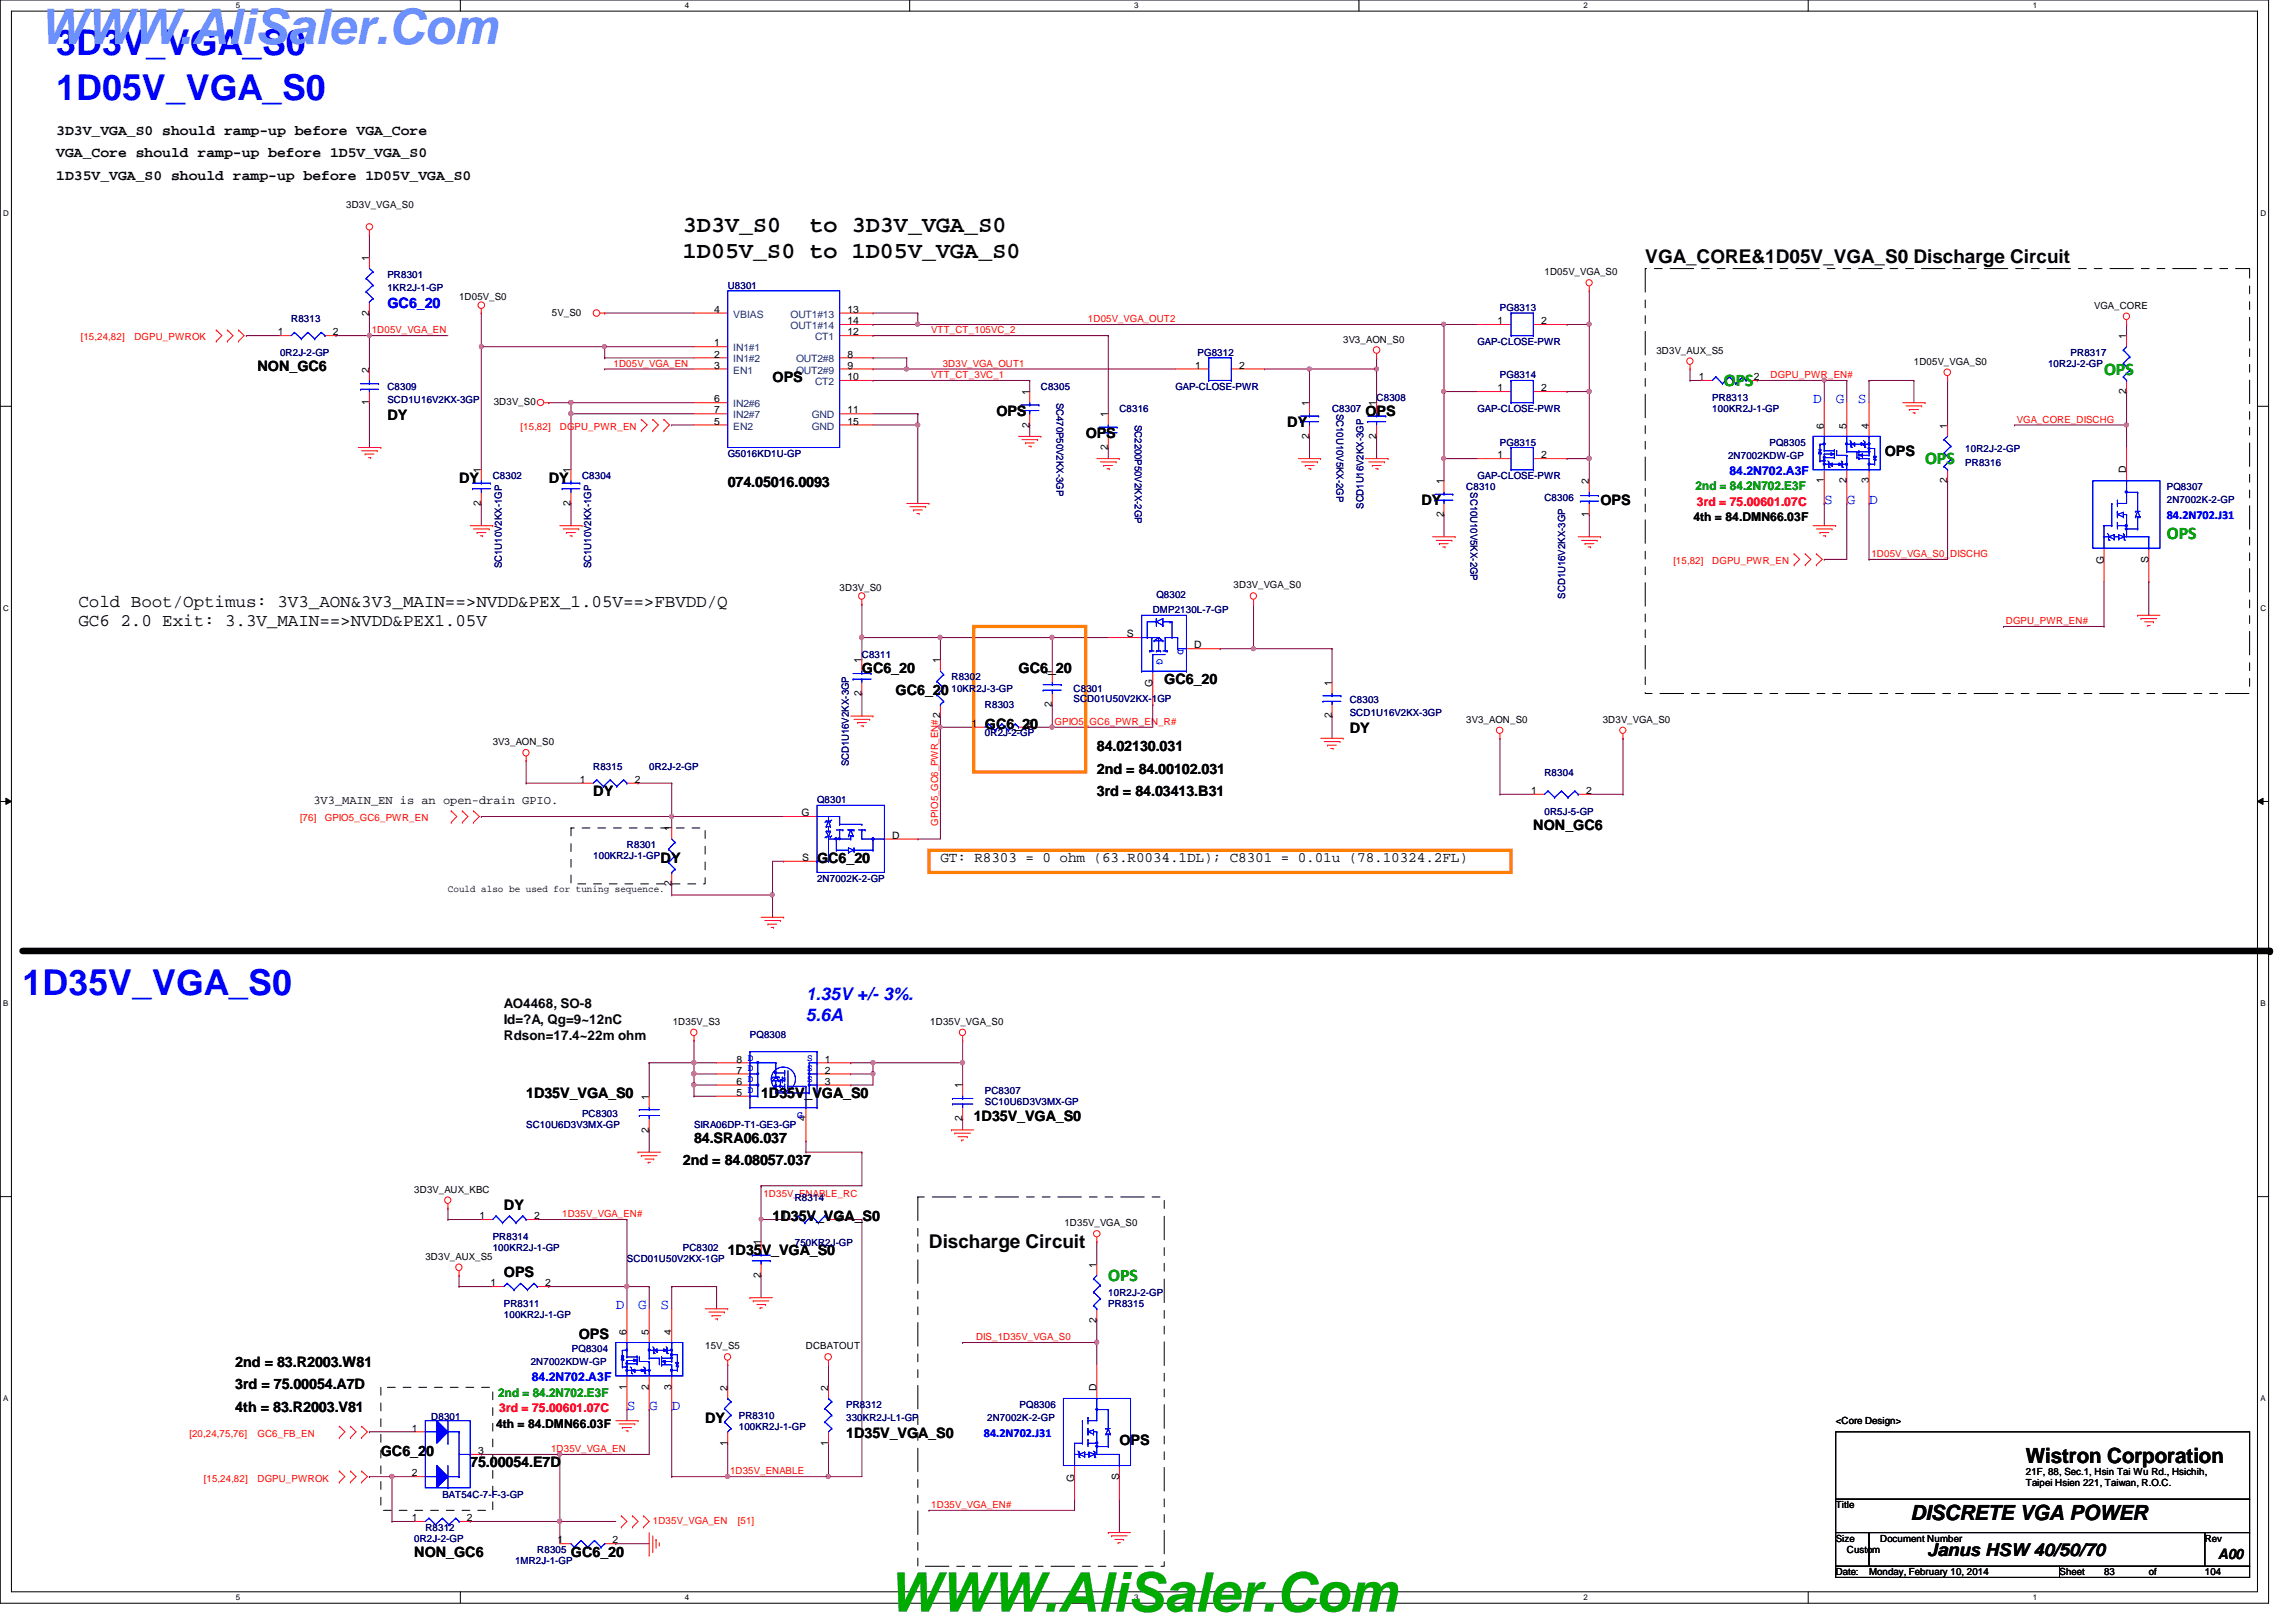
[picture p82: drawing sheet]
<svg xmlns="http://www.w3.org/2000/svg" width="297mm" height="210mm" viewBox="0 0 297 210" stroke-linecap="round" stroke-linejoin="round" font-family="sans-serif">
<defs><g id="words">
<text font-size="7.1" fill="#00ab00" x="114.9" y="208.6">WWW.AliSaler.Com</text>
<text font-size="6.3" fill="#6b91ff" x="5.1" y="5.6">WWW.AliSaler.Com</text>
<g font-size="4.6" fill="#00f">
<text x="7.3" y="7.2">3D3V_VGA_S0</text>
<text x="7.3" y="13">1D05V_VGA_S0</text>
<text x="2.9" y="128.8">1D35V_VGA_S0</text>
</g>
<g font-size="3">
<text x="88.3" y="30">3D3V_S0</text>
<text x="88.3" y="33.4">1D05V_S0 to 1D05V_VGA_S0</text>
<text x="104.7" y="30">to 3D3V_VGA_S0</text>
</g>
<g font-size="2.7">
<text x="262.1" y="189.3">Wistron Corporation</text>
<text x="247.2" y="196.6">DISCRETE VGA POWER</text>
</g>
<g font-size="2.5">
<text x="212.8" y="34.1">VGA_CORE&amp;1D05V_VGA_S0 Discharge Circuit</text>
<text x="120.2" y="161.5">Discharge Circuit</text>
</g>
<g font-size="2.3" fill="#008000">
<text x="223" y="49.9">OPS</text>
<text x="272.2" y="48.5">OPS</text>
<text x="249" y="60.1">OPS</text>
<text x="280.3" y="69.8">OPS</text>
<text x="143.4" y="165.7">OPS</text>
</g>
<g font-size="2.3">
<text x="10.2" y="78.6">Cold Boot/Optimus: 3V3_AON&amp;3V3_MAIN==&gt;NVDD&amp;PEX_1.05V==&gt;FBVDD/Q</text>
<text x="10.2" y="81.1">GC6 2.0 Exit: 3.3V_MAIN==&gt;NVDD&amp;PEX1.05V</text>
<text x="249.3" y="201.4">Janus HSW 40/50/70</text>
</g>
<g font-size="2.3" fill="#00f">
<text x="104.3" y="129.5">1.35V +/- 3%.</text>
<text x="104.3" y="132.1">5.6A</text>
</g>
<g font-size="1.9">
<text x="7.3" y="17.5">3D3V_VGA_S0 should ramp-up before VGA_Core</text>
<text x="7.3" y="20.4">VGA_Core should ramp-up before 1D5V_VGA_S0</text>
<text x="7.3" y="23.3">1D35V_VGA_S0 should ramp-up before 1D05V_VGA_S0</text>
<text x="33.3" y="48">NON_GC6</text>
<text x="99.9" y="49.4">OPS</text>
<text x="128.9" y="53.8">OPS</text>
<text x="176.7" y="53.8">OPS</text>
<text x="50.1" y="54.4">DY</text>
<text x="140.5" y="56.7">OPS</text>
<text x="166.5" y="55.2">DY</text>
<text x="243.8" y="59">OPS</text>
<text x="59.4" y="62.5">DY</text>
<text x="71" y="62.5">DY</text>
<text x="94.1" y="63.1">074.05016.0093</text>
<text x="183.9" y="65.4">DY</text>
<text x="207" y="65.4">OPS</text>
<text x="111.5" y="87.1">GC6_20</text>
<text x="131.8" y="87.1">GC6_20</text>
<text x="150.6" y="88.6">GC6_20</text>
<text x="115.9" y="90">GC6_20</text>
<text x="127.4" y="94.4">GC6_20</text>
<text x="174.6" y="94.9">DY</text>
<text x="141.9" y="97.2">84.02130.031</text>
<text x="141.9" y="100.1">2nd = 84.00102.031</text>
<text x="76.7" y="103">DY</text>
<text x="141.9" y="103">3rd = 84.03413.B31</text>
<text x="198.4" y="107.4">NON_GC6</text>
<text x="85.5" y="111.7">DY</text>
<text x="105.7" y="111.7">GC6_20</text>
<text x="121.7" y="111.5">GT: R8303 = 0 ohm (63.R0034.1DL); C8301 = 0.01u (78.10324.2FL)</text>
<text x="68.1" y="142.1">1D35V_VGA_S0</text>
<text x="98.5" y="142.1">1D35V_VGA_S0</text>
<text x="89.8" y="147.9">84.SRA06.037</text>
<text x="126" y="145">1D35V_VGA_S0</text>
<text x="88.3" y="150.8">2nd = 84.08057.037</text>
<text x="65.2" y="156.6">DY</text>
<text x="99.9" y="158">1D35V_VGA_S0</text>
<text x="65.2" y="165.3">OPS</text>
<text x="94.1" y="162.4">1D35V_VGA_S0</text>
<text x="74.9" y="173.3">OPS</text>
<text x="30.4" y="176.9">2nd = 83.R2003.W81</text>
<text x="30.4" y="179.7">3rd = 75.00054.A7D</text>
<text x="30.4" y="182.7">4th = 83.R2003.V81</text>
<text x="91.2" y="184.1">DY</text>
<text x="49.3" y="188.5">GC6_20</text>
<text x="60.8" y="189.9">75.00054.E7D</text>
<text x="109.5" y="186.1">1D35V_VGA_S0</text>
<text x="144.8" y="187">OPS</text>
<text x="53.6" y="201.5">NON_GC6</text>
<text x="73.9" y="201.5">GC6_20</text>
<text x="287" y="201.8">A00</text>
</g>
<g font-size="1.9" fill="#00f">
<text x="50.1" y="39.9">GC6_20</text>
<text x="234.6" y="52.2">D</text>
<text x="237.5" y="52.2">G</text>
<text x="240.4" y="52.2">S</text>
<text x="236" y="65.2">S</text>
<text x="238.9" y="65.2">G</text>
<text x="241.8" y="65.2">D</text>
<text x="79.7" y="169.4">D</text>
<text x="82.5" y="169.4">G</text>
<text x="85.5" y="169.4">S</text>
<text x="81.1" y="182.5">S</text>
<text x="84" y="182.5">G</text>
<text x="86.9" y="182.5">D</text>
</g>
<g font-size="1.7">
<text x="65.2" y="130.5">AO4468, SO-8</text>
<text x="65.2" y="132.5">Id=?A, Qg=9~12nC</text>
<text x="65.2" y="134.5">Rdson=17.4~22m ohm</text>
</g>
<g font-size="1.6" fill="#008000">
<text x="219.4" y="63.5">2nd = 84.2N702.E3F</text>
<text x="64.5" y="180.7">2nd = 84.2N702.E3F</text>
</g>
<g font-size="1.6" fill="#f00">
<text x="219.5" y="65.4">3rd = 75.00601.07C</text>
<text x="64.6" y="182.8">3rd = 75.00601.07C</text>
</g>
<g font-size="1.6" fill="#00f">
<text x="223.7" y="61.4">84.2N702.A3F</text>
<text x="280.3" y="67.2">84.2N702.J31</text>
<text x="68.8" y="178.7">84.2N702.A3F</text>
<text x="127.3" y="185.9">84.2N702.J31</text>
</g>
<g font-size="1.6">
<text x="219.1" y="67.5">4th = 84.DMN66.03F</text>
<text x="40.6" y="104">3V3_MAIN_EN is an open-drain GPIO.</text>
<text x="64.2" y="184.8">4th = 84.DMN66.03F</text>
</g>
<g font-size="1.3">
<text x="44.8" y="27">3D3V_VGA_S0</text>
<text x="47.7" y="33.7" transform="rotate(-90 47.7 33.7)">1</text>
<text x="199.8" y="35.6">1D05V_VGA_S0</text>
<text x="47.7" y="40.9" transform="rotate(-90 47.7 40.9)">2</text>
<text x="59.4" y="38.8">1D05V_S0</text>
<text x="71.4" y="40.9">5V_S0</text>
<text x="92.4" y="40.5">4</text>
<text x="109.6" y="40.5">13</text>
<text x="109.6" y="42">14</text>
<text x="193.8" y="42">1</text>
<text x="199.4" y="42">2</text>
<text x="270.9" y="40">VGA_CORE</text>
<text x="35.9" y="43.4">1</text>
<text x="43" y="43.4">2</text>
<text x="92.4" y="44.8">1</text>
<text x="92.4" y="46.3">2</text>
<text x="92.4" y="47.7">3</text>
<text x="109.6" y="46.3">8</text>
<text x="109.6" y="47.7">9</text>
<text x="109.6" y="43.4">12</text>
<text x="154.6" y="47.7">1</text>
<text x="160.3" y="47.7">2</text>
<text x="173.8" y="44.3">3V3_AON_S0</text>
<text x="214.3" y="45.8">3D3V_AUX_S5</text>
<text x="247.6" y="47.2">1D05V_VGA_S0</text>
<text x="275.1" y="43.9" transform="rotate(-90 275.1 43.9)">1</text>
<text x="47.7" y="52.5" transform="rotate(-90 47.7 52.5)">1</text>
<text x="47.7" y="48.2" transform="rotate(-90 47.7 48.2)">2</text>
<text x="63.9" y="52.4">3D3V_S0</text>
<text x="92.4" y="52.1">6</text>
<text x="92.4" y="53.5">7</text>
<text x="109.6" y="53.5">11</text>
<text x="109.6" y="49.2">10</text>
<text x="133.2" y="51.1" transform="rotate(-90 133.2 51.1)">1</text>
<text x="143.3" y="54" transform="rotate(-90 143.3 54)">1</text>
<text x="169.4" y="52.5" transform="rotate(-90 169.4 52.5)">1</text>
<text x="178.1" y="52.5" transform="rotate(-90 178.1 52.5)">1</text>
<text x="193.8" y="50.6">1</text>
<text x="199.4" y="50.6">2</text>
<text x="219.8" y="49.2">1</text>
<text x="226.9" y="49.2">2</text>
<text x="275.1" y="51" transform="rotate(-90 275.1 51)">2</text>
<text x="92.4" y="54.9">5</text>
<text x="109.6" y="54.9">15</text>
<text x="133.2" y="55.3" transform="rotate(-90 133.2 55.3)">2</text>
<text x="143.3" y="58.3" transform="rotate(-90 143.3 58.3)">2</text>
<text x="169.4" y="56.8" transform="rotate(-90 169.4 56.8)">2</text>
<text x="178.1" y="56.8" transform="rotate(-90 178.1 56.8)">2</text>
<text x="193.8" y="59.3">1</text>
<text x="199.4" y="59.3">2</text>
<text x="236" y="55.5" transform="rotate(-90 236 55.5)">6</text>
<text x="238.9" y="55.5" transform="rotate(-90 238.9 55.5)">5</text>
<text x="241.8" y="55.5" transform="rotate(-90 241.8 55.5)">4</text>
<text x="251.9" y="55.5" transform="rotate(-90 251.9 55.5)">1</text>
<text x="62.2" y="65.5" transform="rotate(-90 62.2 65.5)">2</text>
<text x="62.2" y="61.2" transform="rotate(-90 62.2 61.2)">1</text>
<text x="73.8" y="65.5" transform="rotate(-90 73.8 65.5)">2</text>
<text x="73.8" y="61.2" transform="rotate(-90 73.8 61.2)">1</text>
<text x="186.8" y="62.7" transform="rotate(-90 186.8 62.7)">1</text>
<text x="205.6" y="62.7" transform="rotate(-90 205.6 62.7)">2</text>
<text x="236" y="62.6" transform="rotate(-90 236 62.6)">1</text>
<text x="238.9" y="62.6" transform="rotate(-90 238.9 62.6)">2</text>
<text x="241.8" y="62.6" transform="rotate(-90 241.8 62.6)">3</text>
<text x="251.9" y="62.6" transform="rotate(-90 251.9 62.6)">2</text>
<text x="275.1" y="61.2" transform="rotate(-90 275.1 61.2)">D</text>
<text x="186.8" y="66.9" transform="rotate(-90 186.8 66.9)">2</text>
<text x="205.6" y="66.9" transform="rotate(-90 205.6 66.9)">1</text>
<text x="108.6" y="76.5">3D3V_S0</text>
<text x="159.6" y="76.2">3D3V_VGA_S0</text>
<text x="272.2" y="73" transform="rotate(-90 272.2 73)">G</text>
<text x="278" y="72.9" transform="rotate(-90 278 72.9)">S</text>
<text x="145.8" y="82.5">S</text>
<text x="154.5" y="83.9">D</text>
<text x="111.5" y="85.9" transform="rotate(-90 111.5 85.9)">1</text>
<text x="121.6" y="85.9" transform="rotate(-90 121.6 85.9)">1</text>
<text x="136.1" y="87.3" transform="rotate(-90 136.1 87.3)">1</text>
<text x="149.1" y="88.9" transform="rotate(-90 149.1 88.9)">G</text>
<text x="172.3" y="88.7" transform="rotate(-90 172.3 88.7)">1</text>
<text x="111.5" y="90.1" transform="rotate(-90 111.5 90.1)">2</text>
<text x="125.7" y="94.1">1</text>
<text x="132.8" y="94.1">2</text>
<text x="136.1" y="91.5" transform="rotate(-90 136.1 91.5)">2</text>
<text x="172.3" y="93" transform="rotate(-90 172.3 93)">2</text>
<text x="189.7" y="93.6">3V3_AON_S0</text>
<text x="207.3" y="93.6">3D3V_VGA_S0</text>
<text x="63.8" y="96.4">3V3_AON_S0</text>
<text x="75" y="101.3">1</text>
<text x="82.1" y="101.3">2</text>
<text x="86.9" y="107.6" transform="rotate(-90 86.9 107.6)">1</text>
<text x="103.7" y="105.6">G</text>
<text x="198.1" y="102.7">1</text>
<text x="205.2" y="102.7">2</text>
<text x="103.8" y="111.4">S</text>
<text x="115.4" y="108.5">D</text>
<text x="58" y="115.4">Could also be used for tuning sequence.</text>
<text x="86.9" y="114.7" transform="rotate(-90 86.9 114.7)">2</text>
<text x="87" y="132.6">1D35V_S3</text>
<text x="95.3" y="137.5">8 D</text>
<text x="106.7" y="137.5">1</text>
<text x="120.4" y="132.6">1D35V_VGA_S0</text>
<text x="83.9" y="142.3" transform="rotate(-90 83.9 142.3)">1</text>
<text x="95.3" y="141.8">5</text>
<text x="95.3" y="140.4">6</text>
<text x="95.3" y="138.9">7</text>
<text x="106.7" y="138.9">2</text>
<text x="106.7" y="140.4">3</text>
<text x="124.5" y="140.8" transform="rotate(-90 124.5 140.8)">1</text>
<text x="83.9" y="146.6" transform="rotate(-90 83.9 146.6)">2</text>
<text x="104.2" y="145.1" transform="rotate(-90 104.2 145.1)">4</text>
<text x="124.5" y="145.1" transform="rotate(-90 124.5 145.1)">2</text>
<text x="53.6" y="154.3">3D3V_AUX_KBC</text>
<text x="62" y="157.8">1</text>
<text x="69.1" y="157.8">2</text>
<text x="98.4" y="161.1" transform="rotate(-90 98.4 161.1)">1</text>
<text x="101.1" y="157.8">1</text>
<text x="108.2" y="157.8">2</text>
<text x="137.7" y="158.7">1D35V_VGA_S0</text>
<text x="55" y="163">3D3V_AUX_S5</text>
<text x="63.5" y="166.5">1</text>
<text x="70.5" y="166.5">2</text>
<text x="98.4" y="165.4" transform="rotate(-90 98.4 165.4)">2</text>
<text x="141.9" y="164" transform="rotate(-90 141.9 164)">1</text>
<text x="81.1" y="172.7" transform="rotate(-90 81.1 172.7)">6</text>
<text x="83.9" y="172.7" transform="rotate(-90 83.9 172.7)">5</text>
<text x="86.9" y="172.7" transform="rotate(-90 86.9 172.7)">4</text>
<text x="141.9" y="171.2" transform="rotate(-90 141.9 171.2)">2</text>
<text x="81.1" y="179.8" transform="rotate(-90 81.1 179.8)">1</text>
<text x="83.9" y="179.8" transform="rotate(-90 83.9 179.8)">2</text>
<text x="86.9" y="179.8" transform="rotate(-90 86.9 179.8)">3</text>
<text x="91.2" y="174.6">15V_S5</text>
<text x="94.1" y="180" transform="rotate(-90 94.1 180)">2</text>
<text x="104.3" y="174.6">DCBATOUT</text>
<text x="107.1" y="180" transform="rotate(-90 107.1 180)">2</text>
<text x="141.9" y="180" transform="rotate(-90 141.9 180)">D</text>
<text x="53.3" y="185.3">1</text>
<text x="237.5" y="184.3">&lt;Core Design&gt;</text>
<text x="53.3" y="191.1">2</text>
<text x="61.8" y="188.2">3</text>
<text x="94.1" y="187.1" transform="rotate(-90 94.1 187.1)">1</text>
<text x="107.1" y="187.1" transform="rotate(-90 107.1 187.1)">1</text>
<text x="139" y="191.7" transform="rotate(-90 139 191.7)">G</text>
<text x="144.8" y="191.6" transform="rotate(-90 144.8 191.6)">S</text>
<text x="262.1" y="190.8">21F, 88, Sec.1, Hsin Tai Wu Rd., Hsichih,</text>
<text x="53.3" y="196.8">1</text>
<text x="60.4" y="196.8">2</text>
<text x="237.5" y="195.2">Title</text>
<text x="262.1" y="192.4">Taipei Hsien 221, Taiwan, R.O.C.</text>
<text x="72.1" y="199.7">1</text>
<text x="79.2" y="199.7">2</text>
<text x="237.5" y="199.5">Size</text>
<text x="237.5" y="203.9">Date:</text>
<text x="238.9" y="201">Custom</text>
<text x="241.8" y="203.9">Monday, February 10, 2014</text>
<text x="243.2" y="199.5">Document Number</text>
<text x="266.4" y="203.9">Sheet</text>
<text x="272.2" y="203.9">83</text>
<text x="278" y="203.9">of</text>
<text x="285.2" y="203.9">104</text>
<text x="285.2" y="199.5">Rev</text>
</g>
<g font-size="1.3" fill="#000080">
<text x="50.1" y="35.9">PR8301</text>
<text x="37.7" y="41.7">R8313</text>
<text x="50.1" y="37.7">1KR2J-1-GP</text>
<text x="94.1" y="37.4">U8301</text>
<text x="194.1" y="40.3">PG8313</text>
<text x="36.2" y="46.1">0R2J-2-GP</text>
<text x="154.9" y="46.1">PG8312</text>
<text x="191.1" y="44.6">GAP-CLOSE-PWR</text>
<text x="265" y="47.5">10R2J-2-GP</text>
<text x="267.9" y="46.1">PR8317</text>
<text x="50.1" y="50.4">C8309</text>
<text x="50.1" y="52.2">SCD1U16V2KX-3GP</text>
<text x="134.7" y="50.4">C8305</text>
<text x="136.7" y="52.1" transform="rotate(90 136.7 52.1)">SC470P50V2KX-3GP</text>
<text x="144.8" y="53.3">C8316</text>
<text x="152.1" y="50.4">GAP-CLOSE-PWR</text>
<text x="172.3" y="53.3">C8307</text>
<text x="172.9" y="53.6" transform="rotate(90 172.9 53.6)">SC10U10V5KX-2GP</text>
<text x="178.1" y="51.9">C8308</text>
<text x="191.1" y="53.3">GAP-CLOSE-PWR</text>
<text x="194.1" y="48.9">PG8314</text>
<text x="221.5" y="51.9">PR8313</text>
<text x="221.5" y="53.3">100KR2J-1-GP</text>
<text x="94.1" y="59.1">G5016KD1U-GP</text>
<text x="146.8" y="55" transform="rotate(90 146.8 55)">SC2200P50V2KX-2GP</text>
<text x="194.1" y="57.7">PG8315</text>
<text x="223.6" y="59.4">2N7002KDW-GP</text>
<text x="228.9" y="57.7">PQ8305</text>
<text x="254.3" y="58.5">10R2J-2-GP</text>
<text x="63.8" y="62">C8302</text>
<text x="75.3" y="62">C8304</text>
<text x="176.4" y="65.9" transform="rotate(-90 176.4 65.9)">SCD1U16V2KX-3GP</text>
<text x="189.7" y="63.4">C8310</text>
<text x="190.2" y="63.7" transform="rotate(90 190.2 63.7)">SC10U10V5KX-2GP</text>
<text x="191.1" y="62">GAP-CLOSE-PWR</text>
<text x="199.8" y="64.9">C8306</text>
<text x="254.3" y="60.2">PR8316</text>
<text x="280.3" y="63.4">PQ8307</text>
<text x="280.3" y="65.2">2N7002K-2-GP</text>
<text x="64.9" y="73.5" transform="rotate(-90 64.9 73.5)">SC1U10V2KX-1GP</text>
<text x="76.5" y="73.5" transform="rotate(-90 76.5 73.5)">SC1U10V2KX-1GP</text>
<text x="149.6" y="77.3">Q8302</text>
<text x="202.5" y="77.5" transform="rotate(-90 202.5 77.5)">SCD1U16V2KX-3GP</text>
<text x="149.1" y="79.4">DMP2130L-7-GP</text>
<text x="111.5" y="85.1">C8311</text>
<text x="123.1" y="88.1">R8302</text>
<text x="123.1" y="89.5">10KR2J-3-GP</text>
<text x="138.9" y="89.5">C8301</text>
<text x="127.4" y="91.7">R8303</text>
<text x="127.4" y="95.3">0R2J-2-GP</text>
<text x="138.9" y="90.8">SCD01U50V2KX-1GP</text>
<text x="174.6" y="90.9">C8303</text>
<text x="174.6" y="92.7">SCD1U16V2KX-3GP</text>
<text x="76.7" y="99.6">R8315</text>
<text x="84" y="99.6">0R2J-2-GP</text>
<text x="109.8" y="99.2" transform="rotate(-90 109.8 99.2)">SCD1U16V2KX-3GP</text>
<text x="199.8" y="100.4">R8304</text>
<text x="105.7" y="104">Q8301</text>
<text x="199.8" y="105.4">0R5J-5-GP</text>
<text x="76.7" y="111.2">100KR2J-1-GP</text>
<text x="81.1" y="109.8">R8301</text>
<text x="105.7" y="114.1">2N7002K-2-GP</text>
<text x="97" y="134.4">PQ8308</text>
<text x="127.4" y="141.6">PC8307</text>
<text x="127.4" y="143">SC10U6D3V3MX-GP</text>
<text x="68.1" y="146">SC10U6D3V3MX-GP</text>
<text x="75.3" y="144.5">PC8303</text>
<text x="89.8" y="146">SIRA06DP-T1-GE3-GP</text>
<text x="102.8" y="155.4">R8314</text>
<text x="63.8" y="160.4">PR8314</text>
<text x="63.8" y="161.9">100KR2J-1-GP</text>
<text x="88.3" y="161.9">PC8302</text>
<text x="102.8" y="161.3">750KR2J-GP</text>
<text x="81.1" y="163.3">SCD01U50V2KX-1GP</text>
<text x="143.4" y="167.7">10R2J-2-GP</text>
<text x="65.2" y="169.1">PR8311</text>
<text x="65.2" y="170.6">100KR2J-1-GP</text>
<text x="143.4" y="169.1">PR8315</text>
<text x="68.7" y="176.7">2N7002KDW-GP</text>
<text x="74" y="174.9">PQ8304</text>
<text x="55.8" y="183.7">D8301</text>
<text x="95.6" y="183.6">PR8310</text>
<text x="95.6" y="185">100KR2J-1-GP</text>
<text x="109.5" y="182.2">PR8312</text>
<text x="109.5" y="183.9">330KR2J-L1-GP</text>
<text x="127.7" y="183.9">2N7002K-2-GP</text>
<text x="131.9" y="182.2">PQ8306</text>
<text x="57.2" y="193.9">BAT54C-7-F-3-GP</text>
<text x="53.6" y="199.5">0R2J-2-GP</text>
<text x="55" y="198.1">R8312</text>
<text x="66.6" y="202.4">1MR2J-1-GP</text>
<text x="69.5" y="201">R8305</text>
</g>
<g font-size="1.3" fill="#004080">
<text x="94.9" y="41.1">VBIAS</text>
<text x="102.3" y="41.1">OUT1#13</text>
<text x="94.9" y="45.5">IN1#1</text>
<text x="94.9" y="46.9">IN1#2</text>
<text x="102.3" y="42.6">OUT1#14</text>
<text x="103" y="46.9">OUT2#8</text>
<text x="105.4" y="44">CT1</text>
<text x="94.9" y="48.3">EN1</text>
<text x="94.9" y="52.7">IN2#6</text>
<text x="103" y="48.3">OUT2#9</text>
<text x="105.4" y="49.8">CT2</text>
<text x="94.9" y="55.6">EN2</text>
<text x="94.9" y="54.1">IN2#7</text>
<text x="105" y="54.1">GND</text>
<text x="105" y="55.6">GND</text>
</g>
<g font-size="1.3" fill="#f00">
<text x="140.8" y="41.7">1D05V_VGA_OUT2</text>
<text x="10.5" y="44">[15,24,82]</text>
<text x="17.4" y="44">DGPU_PWROK</text>
<text x="48.1" y="43.1">1D05V_VGA_EN</text>
<text x="79.4" y="47.5">1D05V_VGA_EN</text>
<text x="120.5" y="43.1">VTT_CT_105VC_2</text>
<text x="122" y="47.5">3D3V_VGA_OUT1</text>
<text x="120.5" y="48.9">VTT_CT_3VC_1</text>
<text x="229.1" y="48.9">DGPU_PWR_EN#</text>
<text x="67.3" y="55.6">[15,82]</text>
<text x="72.4" y="55.6">DGPU_PWR_EN</text>
<text x="260.9" y="54.7">VGA_CORE_DISCHG</text>
<text x="216.5" y="73">[15,82]</text>
<text x="221.5" y="73">DGPU_PWR_EN</text>
<text x="242.1" y="72.1">1D05V_VGA_S0_DISCHG</text>
<text x="259.5" y="80.8">DGPU_PWR_EN#</text>
<text x="136.4" y="93.8">GPIO5_GC6_PWR_EN_R#</text>
<text x="38.8" y="106.3">[76]</text>
<text x="42" y="106.3">GPIO5_GC6_PWR_EN</text>
<text x="121.4" y="106.8" transform="rotate(-90 121.4 106.8)">GPIO5_GC6_PWR_EN#2</text>
<text x="98.8" y="154.9">1D35V_ENABLE_RC</text>
<text x="72.7" y="157.5">1D35V_VGA_EN#</text>
<text x="126.3" y="173.4">DIS_1D35V_VGA_S0</text>
<text x="24.5" y="185.9">[20,24,75,76]</text>
<text x="33.3" y="185.9">GC6_FB_EN</text>
<text x="26.4" y="191.7">[15,24,82]</text>
<text x="33.3" y="191.7">DGPU_PWROK</text>
<text x="71.3" y="187.9">1D35V_VGA_EN</text>
<text x="94.4" y="190.8">1D35V_ENABLE</text>
<text x="84.5" y="197.2">1D35V_VGA_EN</text>
<text x="95.5" y="197.2">[51]</text>
<text x="120.5" y="195.2">1D35V_VGA_EN#</text>
</g>
<g font-size="1.3" fill="#00f">
<text x="152.4" y="83.9" transform="rotate(90 152.4 83.9)">D</text>
<text x="149.6" y="85.3" transform="rotate(90 149.6 85.3)">G</text>
<text x="96.7" y="137.3">D</text>
<text x="104.4" y="137.3">S</text>
<text x="96.7" y="141.5">D</text>
<text x="96.7" y="140">D</text>
<text x="96.7" y="138.6">D</text>
<text x="104.4" y="138.6">S</text>
<text x="104.4" y="140">S</text>
<text x="103.1" y="144.7">G</text>
</g>
<g font-size="1">
<text x="30.5" y="1.1">5</text>
<text x="88.6" y="1.1">4</text>
<text x="146.7" y="1.1">3</text>
<text x="204.8" y="1.1">2</text>
<text x="263" y="1.1">1</text>
<text x=".4" y="27.9">D</text>
<text x="292.4" y="27.9">D</text>
<text x=".4" y="79">C</text>
<text x="292.4" y="79">C</text>
<text x=".4" y="130.2">B</text>
<text x="292.4" y="130.2">B</text>
<text x=".4" y="181.3">A</text>
<text x="292.4" y="181.3">A</text>
<text x="30.5" y="207.1">5</text>
<text x="88.6" y="207.1">4</text>
<text x="146.7" y="207.1">3</text>
<text x="204.8" y="207.1">2</text>
<text x="263" y="207.1">1</text>
</g>
</g></defs>
<path d="M0 0h293.5v207.5h-293.5zM1.5 1.4h290.6v204.6h-290.6z" fill="none" stroke="#000" stroke-width=".13"/>
<g fill="#fff">
<path d="M30.5 .2h.6v1.1h-.6z"/>
<path d="M30.5 206.2h.6v1.1h-.6z"/>
</g>
<path d="M59.6 0v1.4M59.6 206v1.4" fill="none" stroke="#000" stroke-width=".13"/>
<g fill="#fff">
<path d="M88.6 .2h.6v1.1h-.6z"/>
<path d="M88.6 206.2h.6v1.1h-.6z"/>
</g>
<path d="M117.7 0v1.4M117.7 206v1.4" fill="none" stroke="#000" stroke-width=".13"/>
<g fill="#fff">
<path d="M146.7 .2h.6v1.1h-.6z"/>
<path d="M146.7 206.2h.6v1.1h-.6z"/>
</g>
<path d="M175.8 0v1.4M175.8 206v1.4" fill="none" stroke="#000" stroke-width=".13"/>
<g fill="#fff">
<path d="M204.8 .2h.6v1.1h-.6z"/>
<path d="M204.8 206.2h.6v1.1h-.6z"/>
</g>
<path d="M233.9 0v1.4M233.9 206v1.4" fill="none" stroke="#000" stroke-width=".13"/>
<g fill="#fff">
<path d="M263 .2h.5v1.1h-.5z"/>
<path d="M263 206.2h.5v1.1h-.5z"/>
<path d="M.4 27h.7v1.2h-.7z"/>
<path d="M292.4 27h.8v1.2h-.8z"/>
<path d="M.4 78.1h.7v1.2h-.7z"/>
<path d="M292.4 78.1h.8v1.2h-.8z"/>
</g>
<path d="M0 52.6h1.5M292.1 52.6h1.4" fill="none" stroke="#000" stroke-width=".13"/>
<g fill="#fff">
<path d="M.4 129.3h.7v1.1h-.7z"/>
<path d="M292.4 129.3h.7v1.1h-.7z"/>
</g>
<path d="M0 103.7h1.5M.8 103.3l.7 .4-.7 .4zM292.1 103.7l.7-.4v.8zM292.1 103.7h1.4" fill="none" stroke="#000" stroke-width=".13"/>
<path d="M.8 103.3l.7 .4-.7 .4zM292.1 103.7l.7-.4v.8z" fill="#000"/>
<g fill="#fff">
<path d="M.4 180.4h.7v1.2h-.7z"/>
<path d="M292.4 180.4h.7v1.2h-.7z"/>
</g>
<path d="M0 154.9h1.5M292.1 154.9h1.4" fill="none" stroke="#000" stroke-width=".13"/>
<path d="M72.4 188.2h.1M72.4 188.2v8.7M72.4 188.2h11.6M120.2 195.5h18.8M120.2 195.5h.1" fill="none" stroke="#800040" stroke-width=".13"/>
<circle cx="72.4" cy="188.2" r=".29" fill="#f0f"/>
<circle cx="72.4" cy="188.2" r=".29" fill="none" stroke="#f0f" stroke-width=".13"/>
<path d="M89.8 137.5h.1M89.8 137.5v1.5M124.5 134.6h.1M124.5 134.6v2.9M141.9 173.7h.1M141.9 173.7v2.9" fill="none" stroke="#800040" stroke-width=".13"/>
<circle cx="89.8" cy="139" r=".29" fill="#f0f"/>
<circle cx="89.8" cy="139" r=".29" fill="none" stroke="#f0f" stroke-width=".13"/>
<path d="M89.8 139h2.9M89.8 139h.1M89.8 141.9h2.9M89.8 140.4h2.9M89.8 141.9h.1M89.8 140.4h.1M89.8 140.4v1.5" fill="none" stroke="#800040" stroke-width=".13"/>
<circle cx="89.8" cy="140.4" r=".29" fill="#f0f"/>
<circle cx="89.8" cy="140.4" r=".29" fill="none" stroke="#f0f" stroke-width=".13"/>
<path d="M84 137.5h.1M84 137.5v4.4M71 166.5h.1M71 166.5h13M81.1 166.5h.1M86.9 182.4h.1M86.9 182.4v8.7" fill="none" stroke="#800040" stroke-width=".13"/>
<circle cx="81.1" cy="166.5" r=".29" fill="#f0f"/>
<circle cx="81.1" cy="166.5" r=".29" fill="none" stroke="#f0f" stroke-width=".13"/>
<g fill="none" stroke="#800040" stroke-width=".13">
<path d="M59.4 166.5h.1M59.4 166.5h4.4M81.1 166.5h.1M81.1 166.5v2.9M84 166.5h.1M84 166.5v2.9M86.9 166.5h5.8M86.9 166.5h.1M86.9 166.5v2.9M92.7 166.5h.1M92.7 166.5v2.9M94.1 176.6h.1"/>
<path d="M94.1 176.6v2.9M141.9 160.7h.1M141.9 160.7v2.9M81.1 182.4h.1M81.1 182.4v1.5M84 182.4h.1M84 182.4v5.8M94.1 186.8h.1M94.1 186.8v4.3M107.2 191.1h4.3M107.2 191.1h.1"/>
</g>
<circle cx="107.1" cy="191.1" r=".27" fill="#f0f"/>
<circle cx="107.1" cy="191.1" r=".27" fill="none" stroke="#f0f" stroke-width=".13"/>
<g fill="none" stroke="#800040" stroke-width=".13">
<path d="M98.5 153.5h13M98.5 157.8h2.9M98.5 157.8h.1M98.5 153.5h.1M98.5 153.5v7.2M108.6 157.8h2.9M108.6 157.8h.1M111.5 157.8h.1M111.5 157.8v33.3M59.4 165.1h.1M59.4 165.1v1.4M47.8 185.3h.1"/>
<path d="M47.8 185.3h5.8M86.9 191.1h.1M86.9 191.1h7.2"/>
</g>
<circle cx="98.5" cy="157.8" r=".26" fill="#f0f"/>
<circle cx="98.5" cy="157.8" r=".26" fill="none" stroke="#f0f" stroke-width=".13"/>
<path d="M110.1 139h.1M110.1 139h2.8M124.5 137.5h.1M124.5 137.5v2.9M111.5 149.1h.1M111.5 149.1v4.4M124.5 144.8h.1M124.5 144.8v1.4M98.5 165.1h.1M98.5 165.1v2.8M50.7 191.1h.1M50.7 191.1h2.9" fill="none" stroke="#800040" stroke-width=".13"/>
<circle cx="112.9" cy="139" r=".27" fill="#f0f"/>
<circle cx="112.9" cy="139" r=".27" fill="none" stroke="#f0f" stroke-width=".13"/>
<path d="M84 137.5h.1M89.8 134.6h.1M89.8 139h.1M89.8 134.6v2.9h-5.8M89.8 139v1.4" fill="none" stroke="#800040" stroke-width=".13"/>
<circle cx="89.8" cy="139" r=".29" fill="#f0f"/>
<circle cx="89.8" cy="139" r=".29" fill="none" stroke="#f0f" stroke-width=".13"/>
<path d="M89.8 137.5h2.9M89.8 137.5h.1" fill="none" stroke="#800040" stroke-width=".13"/>
<circle cx="89.8" cy="137.5" r=".29" fill="#f0f"/>
<circle cx="89.8" cy="137.5" r=".29" fill="none" stroke="#f0f" stroke-width=".13"/>
<path d="M112.9 137.5h.1M112.9 137.5h11.6" fill="none" stroke="#800040" stroke-width=".13"/>
<circle cx="124.5" cy="137.5" r=".29" fill="#f0f"/>
<circle cx="124.5" cy="137.5" r=".29" fill="none" stroke="#f0f" stroke-width=".13"/>
<circle cx="112.9" cy="137.5" r=".27" fill="#f0f"/>
<circle cx="112.9" cy="137.5" r=".27" fill="none" stroke="#f0f" stroke-width=".13"/>
<path d="M110.1 137.5h.1M110.1 137.5h2.8M112.9 137.5h.1M112.9 139h.1M112.9 137.5v2.9h-2.8M104.3 149.1h7.2M104.3 149.1h.1M110.1 140.4h.1M50.7 191.1h.1M50.7 191.1v5.8" fill="none" stroke="#800040" stroke-width=".13"/>
<circle cx="50.7" cy="191.1" r=".29" fill="#f0f"/>
<circle cx="50.7" cy="191.1" r=".29" fill="none" stroke="#f0f" stroke-width=".13"/>
<path d="M50.7 196.9h.1M50.7 196.9h2.9M60.8 196.9h11.6M60.8 196.9h.1M144.8 194h.1M144.8 194v4.3" fill="none" stroke="#800040" stroke-width=".13"/>
<circle cx="72.4" cy="196.9" r=".29" fill="#f0f"/>
<circle cx="72.4" cy="196.9" r=".29" fill="none" stroke="#f0f" stroke-width=".13"/>
<path d="M47.8 43.4h.1M47.8 43.4h10.2M133.2 55h.1M133.2 49.2h.1M133.2 49.2v1.5M133.2 55v1.5M47.8 191.1h2.9M47.8 191.1h.1M62.3 188.2h10.1M62.3 188.2h.1" fill="none" stroke="#800040" stroke-width=".13"/>
<circle cx="47.8" cy="43.4" r=".27" fill="#f0f"/>
<circle cx="47.8" cy="43.4" r=".27" fill="none" stroke="#f0f" stroke-width=".13"/>
<g fill="none" stroke="#800040" stroke-width=".13">
<path d="M43.5 43.4h4.3M43.5 43.4h.1M47.8 52.1h.1M47.8 52.1v5.8M78.2 47.8h11.6M78.2 47.8h.1M118.7 40.5h.1M118.7 40.5v1.5M143.4 57.9h.1M143.4 43.4h.1M143.4 43.4v10.2M143.4 57.9v1.5"/>
<path d="M227.3 49.2h.1M227.3 49.2h11.6M236 49.2h.1"/>
</g>
<circle cx="236" cy="49.2" r=".26" fill="#f0f"/>
<circle cx="236" cy="49.2" r=".26" fill="none" stroke="#f0f" stroke-width=".13"/>
<g fill="none" stroke="#800040" stroke-width=".13">
<path d="M218.6 49.2h1.5M218.6 49.2h.1M218.6 47.8h.1M218.6 47.8v1.4M236 49.2h.1M236 49.2v2.9M238.9 49.2h.1M238.9 49.2v2.9M241.8 49.2h.1M241.8 49.2v2.9M241.8 49.2h5.8M247.6 49.2h.1"/>
<path d="M247.6 49.2v2.9M252 49.2h.1M252 49.2v5.8M275.1 55h.1M275.1 55v2.9M241.8 72.4h.1M241.8 72.4h10.2"/>
</g>
<circle cx="275.1" cy="55" r=".27" fill="#f0f"/>
<circle cx="275.1" cy="55" r=".27" fill="none" stroke="#f0f" stroke-width=".13"/>
<g fill="none" stroke="#800040" stroke-width=".13">
<path d="M31.9 43.4h.1M31.9 43.4h4.3M47.8 43.4h.1M47.8 43.4v4.4M62.3 44.9h.1M62.3 40.5h.1M62.3 40.5v20.3M112.9 40.5h.1M112.9 42h.1M112.9 40.5h5.8M112.9 42h5.8M275.1 42h.1"/>
<path d="M275.1 42v1.4M236 72.4h.1M236 65.2h.1M236 65.2v2.8M238.9 65.2h.1M238.9 65.2v7.2h-2.9M241.8 65.2h.1M241.8 65.2v7.2M252 62.2h.1M252 62.2v10.2M272.2 75.3v5.8M278 75.3h.1"/>
<path d="M278 75.3v4.3M259.2 81.1h.1M259.2 81.1h13M272.2 81.1h.1"/>
</g>
<circle cx="62.3" cy="44.8" r=".27" fill="#f0f"/>
<circle cx="62.3" cy="44.8" r=".27" fill="none" stroke="#f0f" stroke-width=".13"/>
<path d="M112.9 46.3h4.4M112.9 46.3h.1M205.6 50.7h.1M205.6 50.7v8.7" fill="none" stroke="#800040" stroke-width=".13"/>
<circle cx="205.6" cy="50.6" r=".29" fill="#f0f"/>
<circle cx="205.6" cy="50.6" r=".29" fill="none" stroke="#f0f" stroke-width=".13"/>
<path d="M186.8 50.7h4.3M186.8 50.7h.1M202.7 59.4h2.9M202.7 59.4h.1" fill="none" stroke="#800040" stroke-width=".13"/>
<circle cx="186.8" cy="50.6" r=".27" fill="#f0f"/>
<circle cx="186.8" cy="50.6" r=".27" fill="none" stroke="#f0f" stroke-width=".13"/>
<path d="M205.6 37.6h.1M205.6 37.6v4.4h-2.9M186.8 59.4h4.3M186.8 59.4h.1M202.7 50.7h2.9M202.7 50.7h.1M202.7 42h.1" fill="none" stroke="#800040" stroke-width=".13"/>
<circle cx="205.6" cy="41.9" r=".27" fill="#f0f"/>
<circle cx="205.6" cy="41.9" r=".27" fill="none" stroke="#f0f" stroke-width=".13"/>
<path d="M186.8 42h4.3M186.8 42h.1" fill="none" stroke="#800040" stroke-width=".13"/>
<circle cx="186.8" cy="42" r=".26" fill="#f0f"/>
<circle cx="186.8" cy="42" r=".26" fill="none" stroke="#f0f" stroke-width=".13"/>
<path d="M186.8 42h.1M186.8 50.7h.1M186.8 42v17.4M205.6 59.4h.1M205.6 59.4v2.8M205.6 66.6h.1M205.6 66.6v2.9" fill="none" stroke="#800040" stroke-width=".13"/>
<circle cx="205.6" cy="59.3" r=".29" fill="#f0f"/>
<circle cx="205.6" cy="59.3" r=".29" fill="none" stroke="#f0f" stroke-width=".13"/>
<path d="M78.2 40.5h11.6M78.2 40.5h.1M169.4 56.5h.1M169.4 47.8h.1M169.4 47.8v4.3M169.4 56.5v2.9" fill="none" stroke="#800040" stroke-width=".13"/>
<circle cx="169.4" cy="47.7" r=".27" fill="#f0f"/>
<circle cx="169.4" cy="47.7" r=".27" fill="none" stroke="#f0f" stroke-width=".13"/>
<path d="M73.9 52.1h.1M73.9 52.1v1.5M163.6 47.8h.1M163.6 47.8h5.8" fill="none" stroke="#800040" stroke-width=".13"/>
<circle cx="73.8" cy="52.1" r=".29" fill="#f0f"/>
<circle cx="73.8" cy="52.1" r=".29" fill="none" stroke="#f0f" stroke-width=".13"/>
<path d="M118.7 42h.1M118.7 42h68.1" fill="none" stroke="#800040" stroke-width=".13"/>
<circle cx="118.7" cy="41.9" r=".27" fill="#f0f"/>
<circle cx="118.7" cy="41.9" r=".27" fill="none" stroke="#f0f" stroke-width=".13"/>
<path d="M62.3 44.9h15.9M62.3 44.9h.1M71 52.1h.1M71 52.1h2.9M112.9 43.4h.1M112.9 49.2h.1M112.9 43.4h30.5M112.9 49.2h20.3" fill="none" stroke="#800040" stroke-width=".13"/>
<circle cx="78.2" cy="44.8" r=".27" fill="#f0f"/>
<circle cx="78.2" cy="44.8" r=".27" fill="none" stroke="#f0f" stroke-width=".13"/>
<path d="M73.9 53.6h15.9M73.9 53.6h.1M78.2 46.3h11.6M78.2 46.3h.1M78.2 44.9h.1M78.2 44.9v1.4M62.3 65.2h.1M62.3 65.2v2.8" fill="none" stroke="#800040" stroke-width=".13"/>
<circle cx="73.8" cy="53.5" r=".29" fill="#f0f"/>
<circle cx="73.8" cy="53.5" r=".29" fill="none" stroke="#f0f" stroke-width=".13"/>
<path d="M73.9 53.6h.1M73.9 53.6v7.2M117.3 47.8h.1M117.3 47.8h34.8" fill="none" stroke="#800040" stroke-width=".13"/>
<circle cx="117.3" cy="47.7" r=".27" fill="#f0f"/>
<circle cx="117.3" cy="47.7" r=".27" fill="none" stroke="#f0f" stroke-width=".13"/>
<g fill="none" stroke="#800040" stroke-width=".13">
<path d="M73.9 52.1h15.9M73.9 52.1h.1M78.2 44.9h11.6M78.2 44.9h.1M112.9 47.8h.1M117.3 46.3h.1M117.3 46.3v1.5h-4.4M178.1 47.8h.1M178.1 47.8v4.3M205.6 42h.1M205.6 42v8.7M73.9 65.2h.1"/>
<path d="M73.9 65.2v2.8"/>
</g>
<circle cx="178.1" cy="47.8" r=".26" fill="#f0f"/>
<circle cx="178.1" cy="47.8" r=".26" fill="none" stroke="#f0f" stroke-width=".13"/>
<path d="M169.4 47.8h.1M169.4 47.8h8.7M178.1 56.5h.1M178.1 56.5v2.9M186.8 59.4h.1M186.8 59.4v2.8M186.8 66.6h.1M186.8 66.6v2.9" fill="none" stroke="#800040" stroke-width=".13"/>
<circle cx="186.8" cy="59.3" r=".27" fill="#f0f"/>
<circle cx="186.8" cy="59.3" r=".27" fill="none" stroke="#f0f" stroke-width=".13"/>
<path d="M118.7 55h.1M118.7 55v10.2" fill="none" stroke="#800040" stroke-width=".13"/>
<circle cx="118.7" cy="55" r=".27" fill="#f0f"/>
<circle cx="118.7" cy="55" r=".27" fill="none" stroke="#f0f" stroke-width=".13"/>
<path d="M107.2 176.6h.1M107.2 176.6v2.9M72.4 196.9h.1M72.4 196.9h7.3M94.1 191.1h.1M107.2 186.8h.1M107.2 186.8v4.3h-13.1" fill="none" stroke="#800040" stroke-width=".13"/>
<circle cx="94.1" cy="191.1" r=".29" fill="#f0f"/>
<circle cx="94.1" cy="191.1" r=".29" fill="none" stroke="#f0f" stroke-width=".13"/>
<path d="M84 146.2h.1M84 146.2v2.9M124.5 173.7h17.4M124.5 173.7h.1" fill="none" stroke="#800040" stroke-width=".13"/>
<circle cx="141.9" cy="173.7" r=".27" fill="#f0f"/>
<circle cx="141.9" cy="173.7" r=".27" fill="none" stroke="#f0f" stroke-width=".13"/>
<g fill="none" stroke="#800040" stroke-width=".13">
<path d="M47.8 40.5h.1M47.8 40.5v2.9M178.1 46.3h.1M178.1 46.3v1.5M260.6 55h.1M275.1 50.7h.1M275.1 50.7v4.3h-14.5M99.9 115.8h.1M99.9 115.8v2.9M104.3 147.7h.1M104.3 147.7v1.4M141.9 170.8h.1"/>
<path d="M141.9 170.8v2.9M139 194h.1M139 194v1.5"/>
</g>
<circle cx="99.9" cy="115.8" r=".27" fill="#f0f"/>
<circle cx="99.9" cy="115.8" r=".27" fill="none" stroke="#f0f" stroke-width=".13"/>
<path d="M136.1 82.5h.1M136.1 82.5v4.4" fill="none" stroke="#800040" stroke-width=".13"/>
<circle cx="136.1" cy="82.5" r=".27" fill="#f0f"/>
<circle cx="136.1" cy="82.5" r=".27" fill="none" stroke="#f0f" stroke-width=".13"/>
<path d="M121.7 82.5h.1M121.7 82.5h14.4" fill="none" stroke="#800040" stroke-width=".13"/>
<circle cx="121.6" cy="82.5" r=".27" fill="#f0f"/>
<circle cx="121.6" cy="82.5" r=".27" fill="none" stroke="#f0f" stroke-width=".13"/>
<g fill="none" stroke="#800040" stroke-width=".13">
<path d="M121.7 92.7h.1M121.7 92.7v1.4M133.2 94.1h15.9M133.2 94.1h.1M136.1 91.2h.1M136.1 94.1h.1M136.1 91.2v2.9M162.2 83.9h10.1M162.2 83.9h.1M172.3 92.7h.1M172.3 83.9h.1M172.3 83.9v4.4"/>
<path d="M172.3 92.7v2.8M118.7 108.6h3M118.7 108.6h.1"/>
</g>
<circle cx="136.1" cy="94.1" r=".27" fill="#f0f"/>
<circle cx="136.1" cy="94.1" r=".27" fill="none" stroke="#f0f" stroke-width=".13"/>
<path d="M111.5 82.5h.1M111.5 82.5h10.2M121.7 94.1h4.3M121.7 94.1h.1" fill="none" stroke="#800040" stroke-width=".13"/>
<circle cx="111.5" cy="82.5" r=".29" fill="#f0f"/>
<circle cx="111.5" cy="82.5" r=".29" fill="none" stroke="#f0f" stroke-width=".13"/>
<path d="M162.2 78.2h.1M162.2 78.2v5.7h-4.3M111.5 82.5h.1M111.5 82.5v2.9M136.1 82.5h7.3M136.1 82.5h.1M157.9 83.9h.1" fill="none" stroke="#800040" stroke-width=".13"/>
<circle cx="162.2" cy="83.9" r=".27" fill="#f0f"/>
<circle cx="162.2" cy="83.9" r=".27" fill="none" stroke="#f0f" stroke-width=".13"/>
<path d="M121.7 94.1h.1M121.7 94.1v14.5" fill="none" stroke="#800040" stroke-width=".13"/>
<circle cx="121.6" cy="94.1" r=".27" fill="#f0f"/>
<circle cx="121.6" cy="94.1" r=".27" fill="none" stroke="#f0f" stroke-width=".13"/>
<path d="M111.5 78.2h.1M111.5 78.2v4.3M111.5 89.7h.1M111.5 89.7v3M121.7 82.5h.1M121.7 82.5v2.9M149.1 91.2h.1M149.1 91.2v2.9M62.3 105.7h24.6M62.3 105.7h.1M99.9 111.5h.1M99.9 111.5v4.3" fill="none" stroke="#800040" stroke-width=".13"/>
<circle cx="86.9" cy="105.7" r=".27" fill="#f0f"/>
<circle cx="86.9" cy="105.7" r=".27" fill="none" stroke="#f0f" stroke-width=".13"/>
<g fill="none" stroke="#800040" stroke-width=".13">
<path d="M47.8 30.4h.1M47.8 30.4v2.9M86.9 55h.1M86.9 55h2.9M112.9 55h5.8M112.9 53.6h5.8M118.7 53.6h.1M118.7 55h.1M118.7 53.6v1.4M68.1 98.4h.1M68.1 98.4v2.9M194.1 95.5h.1"/>
<path d="M194.1 95.5v7.3M210 95.5h.1M210 95.5v7.3M68.1 101.3h.1M68.1 101.3h7.2M82.5 101.3h4.4M82.5 101.3h.1M86.9 105.7h14.5M86.9 115.8h.1M86.9 105.7h.1M86.9 101.3h.1M86.9 114.4h.1"/>
<path d="M86.9 101.3v5.8M86.9 114.4v1.4M86.9 115.8h13M99.9 111.5h1.5M101.4 111.5h.1M194.1 102.8h4.3M194.1 102.8h.1M205.6 102.8h4.4M210 102.8h.1M58 157.8h.1M58 156.3h.1M58 156.3v1.5"/>
<path d="M58 157.8h4.3M69.5 157.8h11.6M81.1 157.8h.1M81.1 157.8v8.7M81.1 166.5h.1M72.4 196.9h.1M72.4 196.9v2.9M79.7 199.8h.1M79.7 199.8h4.3"/>
</g>
<g fill="none" stroke="#f00" stroke-width=".13">
<path d="M47.8 30.4h.1M47.8 29.8v.6M62.3 40v.5M205.6 37.6h.1M205.6 37v.6M28 44.2h.1M28 42.7h.1M28 42.7l.7 .7-.7 .8M29.4 42.7h.1M29.4 44.2h.1M29.4 42.7l.7 .7-.7 .8M30.9 44.2h.1"/>
<path d="M30.9 42.7h.1M30.9 42.7l.7 .7-.7 .8M46.4 57.9h2.9M46.8 58.3h2M47.2 58.8h.1M47.2 58.8h1.2M47.7 59.2h.3M48 59.2h.1M48.8 58.3h.1M49.3 57.9h.1M62.3 40.5h.1M70.4 52.1h.6"/>
<path d="M71 52.1h.1M77.6 40.5h.6M78.2 40.5h.1M83 55.8h.1M83 54.3h.1M83 54.3l.7 .7-.7 .8M84.5 54.3h.1M84.5 55.8h.1M84.5 54.3l.7 .7-.7 .8M85.9 55.8h.1M85.9 54.3h.1M85.9 54.3l.7 .7-.7 .8"/>
<path d="M131.8 56.5h2.9M132.2 56.9h2M132.7 57.3h.1M132.7 57.3h1.1M133.1 57.7h.3M133.4 57.7h.1M134.2 56.9h.1M134.7 56.5h.1M141.9 59.4h2.9M142.4 59.8h2M144.4 59.8h.1M144.8 59.4h.1"/>
<path d="M168 59.4h2.9M168.4 59.8h2M170.4 59.8h.1M170.9 59.4h.1M176.7 59.4h2.9M177.1 59.8h2M178.1 46.3h.1M178.1 45.8v.5M179.1 59.8h.1M179.6 59.4h.1M218.6 47.8h.1M218.6 47.2v.6"/>
<path d="M246.2 52.1h2.8M246.6 52.5h2M247 53h.1M247 53h1.2M247.5 53.4h.2M247.7 53.4h.1M248.6 52.5h.1M249 52.1h.1M252 49.2h.1M252 48.6v.6M275.1 42h.1M275.1 41.4v.6"/>
<path d="M60.8 68h3M61.3 68.5h2M61.7 68.9h.1M61.7 68.9h1.2M62.1 69.3h.3M62.4 69.3h.1M63.3 68.5h.1M63.8 68h.1M72.4 68h2.9M72.9 68.5h2M73.3 68.9h.1M73.3 68.9h1.2"/>
<path d="M73.7 69.3h.3M74 69.3h.1M74.9 68.5h.1M75.3 68h.1M111.5 78.2h.1M111.5 77.6v.6M117.3 65.2h2.9M117.7 65.6h2.1M118.2 66h1.1M118.2 66h.1M118.6 66.5h.3M118.9 66.5h.1"/>
<path d="M119.8 65.6h.1M120.2 65.2h.1M142.8 60.2h1.1M142.8 60.2h.1M143.2 60.7h.3M143.5 60.7h.1M162.2 78.2h.1M162.2 77.6v.6M168.9 60.2h.1M168.9 60.2h1.1M169.3 60.7h.3M169.6 60.7h.1"/>
<path d="M177.5 60.2h1.2M177.5 60.2h.1M178 60.7h.3M178.3 60.7h.1M185.3 69.5h3M185.8 69.9h2M186.2 70.4h.1M186.2 70.4h1.2M186.6 70.8h.3M186.9 70.8h.1M187.8 69.9h.1M188.3 69.5h.1"/>
<path d="M204.2 69.5h2.8M204.6 69.9h2M205.1 70.4h1.1M205.1 70.4h.1M205.5 70.8h.3M205.8 70.8h.1M206.6 69.9h.1M207 69.5h.1M232.1 73.1h.1M232.1 71.7h.1M232.1 71.7l.7 .7-.7 .7M233.5 71.7l.8 .7-.8 .7"/>
<path d="M233.5 71.7h.1M233.5 73.1h.1M234.6 68h2.9M235 71.7l.8 .7-.8 .7M235 73.1h.1M235 71.7h.1M235 68.5h2M235.5 68.9h.1M235.5 68.9h1.1M235.9 69.3h.3M236.2 69.3h.1M237 68.5h.1"/>
<path d="M237.5 68h.1M276.6 79.6h.1M276.6 79.6h2.8M68.1 98.4h.1M68.1 97.9v.5M110.1 92.7h2.8M110.5 93.1h2M111 93.5h.1M111 93.5h1.1M111.4 93.9h.3M111.7 93.9h.1M112.5 93.1h.1"/>
<path d="M112.9 92.7h.1M170.9 95.5h2.9M171.3 96h2.1M171.7 96.4h1.2M171.7 96.4h.1M172.2 96.9h.3M172.5 96.9h.1M173.4 96h.1M173.8 95.5h.1M194.1 95.5h.1M194.1 95v.5M210 95.5h.1"/>
<path d="M210 95v.5M277 80.1h.1M277 80.1h2M277.4 80.5h1.2M277.9 80.9h.3M277.9 80.9h.1M278.6 80.5h.1M58.4 106.4h.1M58.4 104.9h.1M58.4 104.9l.7 .8-.7 .7M59.8 104.9l.7 .8-.7 .7M59.8 104.9h.1"/>
<path d="M59.8 106.4h.1M61.3 106.4h.1M61.3 104.9h.1M61.3 104.9l.7 .8-.7 .7M98.5 118.7h2.9M98.9 119.1h2.1M99.4 119.6h1.1M99.4 119.6h.1M101 119.1h.1M101.4 118.7h.1M89.8 134.6h.1M89.8 134.1v.5"/>
<path d="M99.8 120h.3M100.1 120h.1M124.5 134.6h.1M124.5 134.1v.5M58 156.3h.1M58 155.8v.5M82.5 149.1h3M82.5 149.1h.1M83 149.6h2M83 149.6h.1M83.4 150h1.2M83.9 150.4h.3"/>
<path d="M83.9 150.4h.1M84.6 150h.1M123.1 146.2h.1M123.1 146.2h2.9M123.5 146.6h.1M123.5 146.6h2.1M123.9 147.1h1.2M124.4 147.5h.1M124.4 147.5h.3M125.1 147.1h.1M59.4 165.1h.1M59.4 164.5v.6"/>
<path d="M81.1 169.4v4.3M81.1 178.1v4.3M84 169.4v4.3M84 178.1v4.3M86.9 169.4v4.3M86.9 178.1v4.3M91.2 169.4h2.9M91.7 169.8h2M92.1 170.3h.1M92.1 170.3h1.2M92.5 170.7h.3M92.8 170.7h.1"/>
<path d="M93.7 169.8h.1M94.1 169.4h.1M94.1 176.6h.1M94.1 176.1v.5M97 167.9h2.9M97 167.9h.1M97.4 168.4h.1M97.4 168.4h2.1M97.9 168.8h1.2M98.3 169.2h.3M98.3 169.2h.1M99.1 168.8h.1"/>
<path d="M107.2 176.6h.1M107.2 176.1v.5M141.9 160.7h.1M141.9 160.1v.6M43.9 191.8h.1M43.9 190.4h.1M43.9 186.1h.1M43.9 184.6h.1M43.9 190.4l.7 .7-.7 .7M43.9 184.6l.7 .7-.7 .8M45.3 190.4l.8 .7-.8 .7M45.3 184.6l.8 .7-.8 .8"/>
<path d="M45.3 190.4h.1M45.3 191.8h.1M45.3 184.6h.1M45.3 186.1h.1M46.8 191.8h.1M46.8 190.4h.1M46.8 186.1h.1M46.8 184.6h.1M46.8 190.4l.7 .7-.7 .7M46.8 184.6l.7 .7-.7 .8M79.7 183.9h2.8M80.1 184.3h2"/>
<path d="M80.4 196.2l.7 .7-.7 .7M80.4 197.6h.1M80.4 196.2h.1M80.5 184.7h.1M80.5 184.7h1.2M81 185.2h.2M81.2 185.2h.1M81.8 196.2h.1M81.8 197.6h.1M81.8 196.2l.7 .7-.7 .7M82.1 184.3h.1M82.5 183.9h.1"/>
<path d="M83.3 197.6h.1M83.3 196.2h.1M83.3 196.2l.7 .7-.7 .7M84 198.3v3M84.5 198.8v2M84.9 199.2h.1M84.9 199.2v1.2M85.3 199.9h.1M85.3 199.6v.3M143.4 198.3h.1M143.4 198.3h2.9M143.8 198.8h2"/>
<path d="M143.8 198.8h.1M144.2 199.2h1.2M144.6 199.6h.3M144.6 199.6h.1M145.4 199.2h.1M84 201.3h.1M84.5 200.8h.1"/>
<circle cx="47.8" cy="29.4" r=".42"/>
<circle cx="62.3" cy="39.5" r=".43"/>
<circle cx="205.6" cy="36.6" r=".4"/>
<circle cx="69.9" cy="52.1" r=".42"/>
<circle cx="77.2" cy="40.5" r=".43"/>
<circle cx="178.1" cy="45.3" r=".43"/>
<circle cx="218.6" cy="46.7" r=".42"/>
<circle cx="251.9" cy="48.2" r=".43"/>
<circle cx="275.1" cy="40.9" r=".42"/>
<circle cx="111.5" cy="77.1" r=".42"/>
<circle cx="162.1" cy="77.1" r=".42"/>
<circle cx="68" cy="97.4" r=".42"/>
<circle cx="194" cy="94.5" r=".42"/>
<circle cx="209.9" cy="94.5" r=".4"/>
<circle cx="89.8" cy="133.6" r=".42"/>
<circle cx="124.5" cy="133.6" r=".42"/>
<circle cx="57.9" cy="155.3" r=".42"/>
<circle cx="141.9" cy="159.7" r=".42"/>
<circle cx="59.4" cy="164" r=".42"/>
<circle cx="94.1" cy="175.6" r=".42"/>
<circle cx="107.1" cy="175.6" r=".43"/>
</g>
<path d="M237.5 185.3h53.5v8.7h-53.5zM237.5 194h53.5v4.3h-53.5zM237.5 198.3h4.3v4.4h-4.3zM241.8 198.3h43.4v4.4h-43.4zM285.2 198.3h5.8v4.4h-5.8zM237.5 202.7h28.9v1.4h-28.9zM266.4 202.7h24.6v1.4h-24.6z" fill="none" stroke="#000" stroke-width=".13"/>
<path d="M2.9 123.1h290.8" fill="none" stroke="#000" stroke-width=".85"/>
<circle cx="293.7" cy="123.1" r=".42" fill="#000"/>
<path d="M212.8 34.8h78.2v54.9h-78.2zM118.7 154.9h31.9v47.8h-31.9z" fill="none" stroke="#000" stroke-width=".13" stroke-dasharray="3 1 1 1 1 1"/>
<path d="M73.9 107.1h17.3v7.3h-17.3zM49.3 179.5h14.5v16h-14.5z" fill="none" stroke="#000" stroke-width=".13" stroke-dasharray="1 1 1 1 1 1 1 1"/>
<path d="M126 81.1h14.5v18.8h-14.5zM120.2 110h75.3v2.9h-75.3z" fill="none" stroke="#ff8000" stroke-width=".42"/>
<g fill="none" stroke="#00f" stroke-width=".13">
<path d="M80.4 175.9l.1-.4 .2 .4M80.4 175.9h.1M80.4 175.5h.3M80.4 175.9h.3M80.5 174.8h.1M80.5 176.9h.1M80.5 174.8v2.1M80.5 174.8h.6M80.7 175.5h.1M80.7 175.9h.1M81.1 175.6h.1M81.1 176.1h.1"/>
<path d="M81.1 173.7v1.9M81.1 176.1v2M81.1 175.6h1.3M81.1 176.5h1.3M81.1 177.3h2.2M81.1 176.1h1.3M81.5 176.9l.2 .1M81.7 177.6h.1M81.7 177h.1M81.7 177.3h.1M81.7 177v.6M81.7 177.3l.4 .2"/>
<path d="M81.7 177.6l.1 .2M82 175.9h.1M82 175.9v.3l.4-.1M82 175.9l.4 .2M82.1 177.2l-.4 .1M82.1 177.5h.1M82.1 177.2h.1M82.1 177.2v.3M82.4 175.6h.1M82.4 176.5h.1M82.4 176.1h.1M82.4 176.3h.1"/>
<path d="M82.4 175.9h.1M82.4 175.5h.1M82.4 175.5v.3M82.4 175.9v.3M82.4 176.3v.3M82.7 175.6h.1M82.7 175.6v.6h1.3M83 177.2h.1M83 177.2v.3l.4-.2M83 177.2l.4 .1M83.3 177.3h.1M83.3 176.9l.1 .1"/>
<path d="M83.4 177.6h.1M83.4 177.3h.1M83.4 177h.1M83.4 177.3h.6M83.4 177v.6M83.4 177.6l.2 .2M84 176.2h.1M84 175.8h.1M84 177.3h.1M84 174.8h2.2M84 173.7v2.1M84 176.2v1.9"/>
<path d="M84 175.8h1.3M84.5 174.3l.1 .2M84.6 175l.1 .2M84.6 175h.1M84.6 174.8h.1M84.6 174.5h.1M84.6 174.5v.5M84.6 174.8l.4 .1M85 174.9h.1M85 174.6h.1M85 174.6v.3M85 174.6l-.4 .2"/>
<path d="M85.3 175.8h.1M85.3 176.5h.1M85.3 175.8v.7M85.6 175.8h1.3M85.6 176.6h1.3v1.5M85.6 175.8h.1M85.6 176.6h.1M85.6 176.5h.1M85.6 176.1h.1M85.6 175.6h.1M85.6 176.2h1.3M85.6 176.2l.4 .1"/>
<path d="M85.6 175.6v.3M85.6 176.1v.2M85.6 176.5v.3M85.9 174.6h.1M85.9 174.6v.3l.4-.1M85.9 174.6l.4 .2M86 176.3h.1M86 176.1h.1M86 176.1v.2M86 176.1l-.4 .1M86.2 174.8h.1M86.2 174.3l.1 .2"/>
<path d="M86.3 174.8h.1M86.3 175h.1M86.3 174.5h.1M86.3 174.8h.6M86.3 174.5v.5M86.3 175l.2 .2M86.9 175.3h.7M86.9 173.7h.1M86.9 176.2h.1M86.9 178.1h.1M86.9 175.3h.1M86.9 174.8h.1"/>
<path d="M86.9 173.7v2.5M86.9 177.3h.7M87.5 176.3l.1 .5 .2-.5M87.5 176.3h.1M87.5 176.3h.3M87.5 176.8h.3M87.6 177.3h.1M87.6 175.3h.1M87.6 175.3v2M87.8 176.3h.1M87.8 176.8h.1"/>
</g>
<path d="M81 177.2l.2 .1-.1 .2z" fill-rule="evenodd" fill="#00f"/>
<path d="M81 177.2l.2 .1-.1 .2z" fill="none" stroke="#00f" stroke-width=".13"/>
<path d="M81 176.4h.2l-.1 .2z" fill-rule="evenodd" fill="#00f"/>
<path d="M81 176.4h.2l-.1 .2z" fill="none" stroke="#00f" stroke-width=".13"/>
<path d="M81 174.6l.2 .1-.1 .1z" fill-rule="evenodd" fill="#00f"/>
<path d="M81 174.6l.2 .1-.1 .1z" fill="none" stroke="#00f" stroke-width=".13"/>
<path d="M86.8 177.2h.1v.2h-.1z" fill-rule="evenodd" fill="#00f"/>
<path d="M86.8 177.2h.1v.2h-.1z" fill="none" stroke="#00f" stroke-width=".13"/>
<path d="M86.8 175.6h.1v.2h-.1z" fill-rule="evenodd" fill="#00f"/>
<path d="M86.8 175.6h.1v.2h-.1z" fill="none" stroke="#00f" stroke-width=".13"/>
<path d="M86.8 175.2h.1v.2h-.1z" fill-rule="evenodd" fill="#00f"/>
<path d="M86.8 175.2h.1v.2h-.1z" fill="none" stroke="#00f" stroke-width=".13"/>
<path d="M86.8 174.6h.1v.2h-.1z" fill-rule="evenodd" fill="#00f"/>
<path d="M86.8 174.6h.1v.2h-.1z" fill="none" stroke="#00f" stroke-width=".13"/>
<path d="M81 176.8h.1v.1h-.1z" fill-rule="evenodd" fill="#00f"/>
<path d="M80.5 176.9h.6M81 176.8h.1v.1h-.1zM81.1 176.9h.1" fill="none" stroke="#00f" stroke-width=".13"/>
<path d="M83.9 174.6h.2v.2h-.2z" fill-rule="evenodd" fill="#00f"/>
<path d="M83.9 174.6h.2v.2h-.2z" fill="none" stroke="#00f" stroke-width=".13"/>
<path d="M83.9 177.2h.2v.2h-.2z" fill-rule="evenodd" fill="#00f"/>
<g fill="none" stroke="#00f" stroke-width=".13">
<path d="M79.7 173.7h8.6v4.4h-8.6zM80.4 175.9l.1-.4 .2 .4M80.4 175.9h.1M80.4 175.5h.3M80.4 175.9h.3M80.5 174.8h.1M80.5 176.9h.1M80.5 174.8v2.1M80.5 174.8h.6M80.7 175.5h.1M80.7 175.9h.1M81.1 175.6h.1"/>
<path d="M81.1 176.1h.1M81.1 173.7v1.9M81.1 176.1v2M81.1 175.6h1.3M81.1 176.5h1.3M81.1 177.3h2.2M81.1 176.1h1.3M81.5 176.9l.2 .1M81.7 177.6h.1M81.7 177h.1M81.7 177.3h.1M81.7 177v.6"/>
<path d="M81.7 177.3l.4 .2M81.7 177.6l.1 .2M82 175.9h.1M82 175.9v.3l.4-.1M82 175.9l.4 .2M82.1 177.2l-.4 .1M82.1 177.5h.1M82.1 177.2h.1M82.1 177.2v.3M82.4 175.6h.1M82.4 176.5h.1M82.4 176.1h.1"/>
<path d="M82.4 176.3h.1M82.4 175.9h.1M82.4 175.5h.1M82.4 175.5v.3M82.4 175.9v.3M82.4 176.3v.3M82.7 175.6h.1M82.7 175.6v.6h1.3M83 177.2h.1M83 177.2v.3l.4-.2M83 177.2l.4 .1M83.3 177.3h.1"/>
<path d="M83.3 176.9l.1 .1M83.4 177.6h.1M83.4 177.3h.1M83.4 177h.1M83.4 177.3h.6M83.4 177v.6M83.4 177.6l.2 .2M83.9 177.2h.2v.2h-.2zM84 176.2h.1M84 175.8h.1M84 177.3h.1M84 174.8h2.2"/>
<path d="M84 173.7v2.1M84 176.2v1.9M84 175.8h1.3M84.5 174.3l.1 .2M84.6 175l.1 .2M84.6 175h.1M84.6 174.8h.1M84.6 174.5h.1M84.6 174.5v.5M84.6 174.8l.4 .1M85 174.9h.1M85 174.6h.1"/>
<path d="M85 174.6v.3M85 174.6l-.4 .2M85.3 175.8h.1M85.3 176.5h.1M85.3 175.8v.7M85.6 175.8h1.3M85.6 176.6h1.3v1.5M85.6 175.8h.1M85.6 176.6h.1M85.6 176.5h.1M85.6 176.1h.1M85.6 175.6h.1"/>
<path d="M85.6 176.2h1.3M85.6 176.2l.4 .1M85.6 175.6v.3M85.6 176.1v.2M85.6 176.5v.3M85.9 174.6h.1M85.9 174.6v.3l.4-.1M85.9 174.6l.4 .2M86 176.3h.1M86 176.1h.1M86 176.1v.2M86 176.1l-.4 .1"/>
<path d="M86.2 174.8h.1M86.2 174.3l.1 .2M86.3 174.8h.1M86.3 175h.1M86.3 174.5h.1M86.3 174.8h.6M86.3 174.5v.5M86.3 175l.2 .2M86.9 175.3h.7M86.9 173.7h.1M86.9 176.2h.1M86.9 178.1h.1"/>
<path d="M86.9 175.3h.1M86.9 174.8h.1M86.9 173.7v2.5M86.9 177.3h.7M87.5 176.3l.1 .5 .2-.5M87.5 176.3h.1M87.5 176.3h.3M87.5 176.8h.3M87.6 177.3h.1M87.6 175.3h.1M87.6 175.3v2M87.8 176.3h.1"/>
<path d="M87.8 176.8h.1"/>
</g>
<path d="M81 177.2l.2 .1-.1 .2z" fill-rule="evenodd" fill="#00f"/>
<path d="M81 177.2l.2 .1-.1 .2z" fill="none" stroke="#00f" stroke-width=".13"/>
<path d="M81 176.4h.2l-.1 .2z" fill-rule="evenodd" fill="#00f"/>
<path d="M81 176.4h.2l-.1 .2z" fill="none" stroke="#00f" stroke-width=".13"/>
<path d="M81 174.6l.2 .1-.1 .1z" fill-rule="evenodd" fill="#00f"/>
<path d="M81 174.6l.2 .1-.1 .1z" fill="none" stroke="#00f" stroke-width=".13"/>
<path d="M86.8 177.2h.1v.2h-.1z" fill-rule="evenodd" fill="#00f"/>
<path d="M86.8 177.2h.1v.2h-.1z" fill="none" stroke="#00f" stroke-width=".13"/>
<path d="M86.8 175.6h.1v.2h-.1z" fill-rule="evenodd" fill="#00f"/>
<path d="M86.8 175.6h.1v.2h-.1z" fill="none" stroke="#00f" stroke-width=".13"/>
<path d="M86.8 175.2h.1v.2h-.1z" fill-rule="evenodd" fill="#00f"/>
<path d="M86.8 175.2h.1v.2h-.1z" fill="none" stroke="#00f" stroke-width=".13"/>
<path d="M86.8 174.6h.1v.2h-.1z" fill-rule="evenodd" fill="#00f"/>
<path d="M86.8 174.6h.1v.2h-.1z" fill="none" stroke="#00f" stroke-width=".13"/>
<path d="M81 176.8h.1v.1h-.1z" fill-rule="evenodd" fill="#00f"/>
<path d="M80.5 176.9h.6M81 176.8h.1v.1h-.1zM81.1 176.9h.1" fill="none" stroke="#00f" stroke-width=".13"/>
<path d="M83.9 174.6h.2v.2h-.2z" fill-rule="evenodd" fill="#00f"/>
<path d="M83.9 174.6h.2v.2h-.2z" fill="none" stroke="#00f" stroke-width=".13"/>
<path d="M83.9 177.2h.2v.2h-.2z" fill-rule="evenodd" fill="#00f"/>
<g fill="none" stroke="#00f" stroke-width=".13">
<path d="M235.3 58.6l.2-.4 .1 .4M235.3 58.6h.1M235.3 58.2h.3M235.3 58.6h.3M235.5 57.5h.1M235.5 59.6h.1M235.5 57.5v2.1M235.5 57.5h.5M235.6 58.2h.1M235.6 58.6h.1M236 58.3h.1M236 58.8h.1"/>
<path d="M236 56.5v1.8M236 58.8v2M236 58.3h1.3M236 59.2h1.3M236 58.8h1.3M236.5 59.6l.1 .2M236.6 59.8h.1M236.6 59.8v.6M236.9 58.6h.1M236.9 58.6v.3l.4-.1M236.9 58.6l.4 .2M237 59.9h.1"/>
<path d="M237 59.9v.3M237 59.9l-.4 .2M237.3 58.3h.1M237.3 59.2h.1M237.3 58.8h.1M237.3 59.1h.1M237.3 58.6h.1M237.3 58.2h.1M237.3 58.2v.3M237.3 58.6v.3M237.3 59.1v.3M237.6 58.3h.1"/>
<path d="M237.6 58.3v.6h1.3M237.9 59.9h.1M237.9 59.9v.3l.4-.1M237.9 59.9l.4 .2M238.2 59.6l.1 .2M238.3 59.8h.1M238.3 59.8v.6M238.9 58.9h.1M238.9 58.5h.1M238.9 57.5h2.2M238.9 56.5v2M238.9 58.9v1.9"/>
<path d="M238.9 58.5h1.3M239.3 57l.2 .2M239.5 57.7l.1 .2M239.5 57.7h.1M239.5 57.5h.1M239.5 57.2h.1M239.5 57.2v.5M239.5 57.5l.4 .1M239.9 57.3l-.4 .2M239.9 57.6h.1M239.9 57.3h.1M239.9 57.3v.3"/>
<path d="M240.2 58.5h.1M240.2 59.2h.1M240.2 58.5v.7M240.5 58.5h1.3M240.5 59.4h1.3v1.4M240.5 58.5h.1M240.5 59.4h.1M240.5 59.2h.1M240.5 58.8h.1M240.5 58.3h.1M240.5 58.9h1.3M240.5 58.9l.5 .2"/>
<path d="M240.5 58.3v.3M240.5 58.8v.3M240.5 59.2v.3M240.8 57.3h.1M240.8 57.3v.3l.5-.1M240.8 57.3l.5 .2M241 58.8l-.5 .1M241 59.1h.1M241 58.8h.1M241 58.8v.3M241.1 57.5h.1M241.1 57l.2 .2"/>
<path d="M241.3 57.5h.1M241.3 57.7h.1M241.3 57.2h.1M241.3 57.5h.5M241.3 57.2v.5M241.3 57.7l.1 .2M241.8 56.5h.1M241.8 58.9h.1M241.8 58h.1M241.8 57.5h.1M241.8 56.5v2.4M241.8 58h.7"/>
<path d="M242.4 59.1l.1 .4 .2-.4M242.4 59.1h.1M242.4 59.1h.3M242.4 59.5h.3M242.5 58h.1M242.5 58v2.1M242.7 59.1h.1M242.7 59.5h.1M236 60.1h2.2M236.6 60.4l.2 .1M236.6 60.4h.1M236.6 60.1h.1"/>
<path d="M236.6 60.1l.4 .1M237 60.2h.1M238.2 60.1h.1M238.3 60.4l.2 .1M238.3 60.4h.1M238.3 60.1h.1M238.3 60.1h.6M238.9 60.1h.1M241.8 60.8h.1M241.8 60.1h.7M242.5 60.1h.1M79.7 173.7h8.6v4.4h-8.6z"/>
<path d="M83.9 177.2h.2v.2h-.2zM97.3 162.4h.1M97.3 163.2h2.3M97.3 162.4h2.3M98.5 162.4h.1M98.5 163.2h.1M98.5 162.1v.3M98.5 163.2v.4M99.6 163.2h.1"/>
</g>
<path d="M236 52.1v4.4M238.9 52.1v4.4M241.8 52.1v4.4M236 60.8v4.4M238.9 60.8v4.4M241.8 60.8v4.4M98.5 160.7v1.4M98.5 163.6v1.5" fill="none" stroke="#f00" stroke-width=".13"/>
<path d="M235.9 60h.2v.2h-.2z" fill-rule="evenodd" fill="#00f"/>
<path d="M235.9 60h.2v.2h-.2z" fill="none" stroke="#00f" stroke-width=".13"/>
<path d="M235.9 59.1h.2v.2h-.2z" fill-rule="evenodd" fill="#00f"/>
<path d="M235.9 59.1h.2v.2h-.2z" fill="none" stroke="#00f" stroke-width=".13"/>
<path d="M235.9 57.4h.2v.1h-.2z" fill-rule="evenodd" fill="#00f"/>
<path d="M235.9 57.4h.2v.1h-.2z" fill="none" stroke="#00f" stroke-width=".13"/>
<path d="M241.7 60h.2v.2h-.2z" fill-rule="evenodd" fill="#00f"/>
<path d="M241.7 60h.2v.2h-.2z" fill="none" stroke="#00f" stroke-width=".13"/>
<path d="M241.7 58.4h.2v.1h-.2z" fill-rule="evenodd" fill="#00f"/>
<path d="M241.7 58.4h.2v.1h-.2z" fill="none" stroke="#00f" stroke-width=".13"/>
<path d="M241.7 57.9h.2v.2h-.2z" fill-rule="evenodd" fill="#00f"/>
<path d="M241.7 57.9h.2v.2h-.2z" fill="none" stroke="#00f" stroke-width=".13"/>
<path d="M241.7 57.4h.2v.1h-.2z" fill-rule="evenodd" fill="#00f"/>
<path d="M241.7 57.4h.2v.1h-.2z" fill="none" stroke="#00f" stroke-width=".13"/>
<path d="M235.9 59.5h.2v.2h-.2z" fill-rule="evenodd" fill="#00f"/>
<path d="M235.5 59.6h.5M235.9 59.5h.2v.2h-.2zM236 59.6h.1" fill="none" stroke="#00f" stroke-width=".13"/>
<path d="M238.8 57.4h.2v.1h-.2z" fill-rule="evenodd" fill="#00f"/>
<path d="M238.8 57.4h.2v.1h-.2z" fill="none" stroke="#00f" stroke-width=".13"/>
<path d="M238.8 60h.2v.2h-.2z" fill-rule="evenodd" fill="#00f"/>
<g fill="none" stroke="#00f" stroke-width=".13">
<path d="M234.6 56.5h8.6v4.3h-8.6zM235.3 58.6l.2-.4 .1 .4M235.3 58.6h.1M235.3 58.2h.3M235.3 58.6h.3M235.5 57.5h.1M235.5 59.6h.1M235.5 57.5v2.1M235.5 57.5h.5M235.6 58.2h.1M235.6 58.6h.1M236 58.3h.1"/>
<path d="M236 58.8h.1M236 56.5v1.8M236 58.8v2M236 58.3h1.3M236 59.2h1.3M236 58.8h1.3M236.5 59.6l.1 .2M236.6 59.8h.1M236.6 59.8v.6M236.9 58.6h.1M236.9 58.6v.3l.4-.1M236.9 58.6l.4 .2"/>
<path d="M237 59.9h.1M237 59.9v.3M237 59.9l-.4 .2M237.3 58.3h.1M237.3 59.2h.1M237.3 58.8h.1M237.3 59.1h.1M237.3 58.6h.1M237.3 58.2h.1M237.3 58.2v.3M237.3 58.6v.3M237.3 59.1v.3"/>
<path d="M237.6 58.3h.1M237.6 58.3v.6h1.3M237.9 59.9h.1M237.9 59.9v.3l.4-.1M237.9 59.9l.4 .2M238.2 59.6l.1 .2M238.3 59.8h.1M238.3 59.8v.6M238.8 60h.2v.2h-.2zM238.9 58.9h.1M238.9 58.5h.1M238.9 57.5h2.2"/>
<path d="M238.9 56.5v2M238.9 58.9v1.9M238.9 58.5h1.3M239.3 57l.2 .2M239.5 57.7l.1 .2M239.5 57.7h.1M239.5 57.5h.1M239.5 57.2h.1M239.5 57.2v.5M239.5 57.5l.4 .1M239.9 57.3l-.4 .2M239.9 57.6h.1"/>
<path d="M239.9 57.3h.1M239.9 57.3v.3M240.2 58.5h.1M240.2 59.2h.1M240.2 58.5v.7M240.5 58.5h1.3M240.5 59.4h1.3v1.4M240.5 58.5h.1M240.5 59.4h.1M240.5 59.2h.1M240.5 58.8h.1M240.5 58.3h.1"/>
<path d="M240.5 58.9h1.3M240.5 58.9l.5 .2M240.5 58.3v.3M240.5 58.8v.3M240.5 59.2v.3M240.8 57.3h.1M240.8 57.3v.3l.5-.1M240.8 57.3l.5 .2M241 58.8l-.5 .1M241 59.1h.1M241 58.8h.1M241 58.8v.3"/>
<path d="M241.1 57.5h.1M241.1 57l.2 .2M241.3 57.5h.1M241.3 57.7h.1M241.3 57.2h.1M241.3 57.5h.5M241.3 57.2v.5M241.3 57.7l.1 .2M241.8 56.5h.1M241.8 58.9h.1M241.8 58h.1M241.8 57.5h.1"/>
<path d="M241.8 56.5v2.4M241.8 58h.7M242.4 59.1l.1 .4 .2-.4M242.4 59.1h.1M242.4 59.1h.3M242.4 59.5h.3M242.5 58h.1M242.5 58v2.1M242.7 59.1h.1M242.7 59.5h.1M236 60.1h2.2M236.6 60.4l.2 .1"/>
<path d="M236.6 60.4h.1M236.6 60.1h.1M236.6 60.1l.4 .1M237 60.2h.1M238.2 60.1h.1M238.3 60.4l.2 .1M238.3 60.4h.1M238.3 60.1h.1M238.3 60.1h.6M238.9 60.1h.1M241.8 60.8h.1M241.8 60.1h.7"/>
<path d="M242.5 60.1h.1"/>
</g>
<path d="M235.9 60h.2v.2h-.2z" fill-rule="evenodd" fill="#00f"/>
<path d="M235.9 60h.2v.2h-.2z" fill="none" stroke="#00f" stroke-width=".13"/>
<path d="M235.9 59.1h.2v.2h-.2z" fill-rule="evenodd" fill="#00f"/>
<path d="M235.9 59.1h.2v.2h-.2z" fill="none" stroke="#00f" stroke-width=".13"/>
<path d="M235.9 57.4h.2v.1h-.2z" fill-rule="evenodd" fill="#00f"/>
<path d="M235.9 57.4h.2v.1h-.2z" fill="none" stroke="#00f" stroke-width=".13"/>
<path d="M241.7 60h.2v.2h-.2z" fill-rule="evenodd" fill="#00f"/>
<path d="M241.7 60h.2v.2h-.2z" fill="none" stroke="#00f" stroke-width=".13"/>
<path d="M241.7 58.4h.2v.1h-.2z" fill-rule="evenodd" fill="#00f"/>
<path d="M241.7 58.4h.2v.1h-.2z" fill="none" stroke="#00f" stroke-width=".13"/>
<path d="M241.7 57.9h.2v.2h-.2z" fill-rule="evenodd" fill="#00f"/>
<path d="M241.7 57.9h.2v.2h-.2z" fill="none" stroke="#00f" stroke-width=".13"/>
<path d="M241.7 57.4h.2v.1h-.2z" fill-rule="evenodd" fill="#00f"/>
<path d="M241.7 57.4h.2v.1h-.2z" fill="none" stroke="#00f" stroke-width=".13"/>
<path d="M235.9 59.5h.2v.2h-.2z" fill-rule="evenodd" fill="#00f"/>
<path d="M235.5 59.6h.5M235.9 59.5h.2v.2h-.2zM236 59.6h.1" fill="none" stroke="#00f" stroke-width=".13"/>
<path d="M238.8 57.4h.2v.1h-.2z" fill-rule="evenodd" fill="#00f"/>
<path d="M238.8 57.4h.2v.1h-.2z" fill="none" stroke="#00f" stroke-width=".13"/>
<path d="M238.8 60h.2v.2h-.2z" fill-rule="evenodd" fill="#00f"/>
<g fill="none" stroke="#00f" stroke-width=".13">
<path d="M234.6 56.5h8.6v4.3h-8.6zM238.8 60h.2v.2h-.2zM272.2 69.5h.6M272.2 68h.1M272.2 69.5h.1M272.2 68v3M272.2 68h1M272.7 69l.1 .2M272.8 69.8l.2 .1M272.8 69.2h.1M272.8 69.8h.1M272.8 69.5h.1"/>
<path d="M272.8 69.2v.6M272.8 69.5l.7 .3M273.2 68h.1M273.2 65.2h.1M273.2 65.2v2.8M273.5 69.8h.1M273.5 69.2h.1M273.5 69.5h.6M273.5 69.2v.6M273.5 69.2l-.7 .3M274.1 69.8h.1M274.1 69.2h.1"/>
<path d="M274.1 69.5h.1M274.1 69.2v.6M274.1 69.2l.7 .3M274.7 69l.1 .2M274.8 69.8l.2 .1M274.8 69.5h.1M274.8 69.8h.1M274.8 69.2h.1M274.8 69.5h3.2M274.8 69.5l-.7 .3M274.8 69.2v.6M275.1 66.6h.1"/>
<path d="M275.1 66.6v2.9M278 69.5h.1M278 71h.1M278 69.5v1.5"/>
</g>
<path d="M275.1 57.9v4.3M272.2 71v4.3M278 71v4.3" fill="none" stroke="#f00" stroke-width=".13"/>
<path d="M275 67.9h.2v.2h-.2z" fill-rule="evenodd" fill="#00f"/>
<path d="M273.9 68h1.2M273.9 68h.1M273.9 67.6h.1M273.9 67.6v.9M275 67.9h.2v.2h-.2z" fill="none" stroke="#00f" stroke-width=".13"/>
<path d="M275 68.4h.2v.1h-.2z" fill-rule="evenodd" fill="#00f"/>
<g fill="none" stroke="#00f" stroke-width=".13">
<path d="M273.9 66.2h.1M273.9 66.3h.1M273.9 66.6h.1M273.9 65.2h.1M273.9 64.7h.1M273.9 64.7v.9M273.9 66.2v.8M273.9 66.6l.8 .3M274.7 66.6h.4M274.7 66.6h.1M274.7 66.9h.1M274.7 66.3l-.8 .3"/>
<path d="M275 68.4h.2v.1h-.2zM275.1 62.2h.1M275.1 63.7h.1M275.1 62.2v3h-1.2M275.1 63.7h1.5M275.2 68.5h1.4M276.3 66.2h.6M276.3 66.9h.1M276.3 66.2h.1M276.3 66.9h.6M276.6 68.5h.1M276.6 66.9h.1"/>
<path d="M276.6 66.2h.1M276.6 63.7h.1M276.6 63.7v2.5M276.6 66.9v1.6M276.6 66.2l-.3 .7M276.6 66.2l.3 .7M276.9 66.9h.1"/>
</g>
<path d="M275 63.6h.2v.1h-.2z" fill-rule="evenodd" fill="#00f"/>
<g fill="none" stroke="#00f" stroke-width=".13">
<path d="M270.8 62.2h8.6v8.8h-8.6zM272.2 69.5h.6M272.2 68h.1M272.2 69.5h.1M272.2 68v3M272.2 68h1M272.7 69l.1 .2M272.8 69.8l.2 .1M272.8 69.2h.1M272.8 69.8h.1M272.8 69.5h.1M272.8 69.2v.6"/>
<path d="M272.8 69.5l.7 .3M273.2 68h.1M273.2 65.2h.1M273.2 65.2v2.8M273.5 69.8h.1M273.5 69.2h.1M273.5 69.5h.6M273.5 69.2v.6M273.5 69.2l-.7 .3M274.1 69.8h.1M274.1 69.2h.1M274.1 69.5h.1"/>
<path d="M274.1 69.2v.6M274.1 69.2l.7 .3M274.7 66.3h.1M274.7 66.3v.6M274.7 69l.1 .2M274.8 69.8l.2 .1M274.8 69.5h.1M274.8 69.8h.1M274.8 69.2h.1M274.8 69.5h3.2M274.8 69.5l-.7 .3M274.8 69.2v.6"/>
<path d="M275 63.6h.2v.1h-.2zM275.1 66.6h.1M275.1 66.6v2.9M278 69.5h.1M278 71h.1M278 69.5v1.5"/>
</g>
<path d="M275 67.9h.2v.2h-.2z" fill-rule="evenodd" fill="#00f"/>
<path d="M273.9 68h1.2M273.9 68h.1M273.9 67.6h.1M273.9 67.6v.9M275 67.9h.2v.2h-.2z" fill="none" stroke="#00f" stroke-width=".13"/>
<path d="M275 68.4h.2v.1h-.2z" fill-rule="evenodd" fill="#00f"/>
<g fill="none" stroke="#00f" stroke-width=".13">
<path d="M273.9 66.2h.1M273.9 66.3h.1M273.9 66.6h.1M273.9 65.2h.1M273.9 64.7h.1M273.9 64.7v.9M273.9 66.2v.8M273.9 66.6l.8 .3M274.7 66.6h.4M274.7 66.6h.1M274.7 66.9h.1M274.7 66.3l-.8 .3"/>
<path d="M275 68.4h.2v.1h-.2zM275.1 62.2h.1M275.1 63.7h.1M275.1 62.2v3h-1.2M275.1 63.7h1.5M275.2 68.5h1.4M276.3 66.2h.6M276.3 66.9h.1M276.3 66.2h.1M276.3 66.9h.6M276.6 68.5h.1M276.6 66.9h.1"/>
<path d="M276.6 66.2h.1M276.6 63.7h.1M276.6 63.7v2.5M276.6 66.9v1.6M276.6 66.2l-.3 .7M276.6 66.2l.3 .7M276.9 66.9h.1"/>
</g>
<path d="M275 63.6h.2v.1h-.2z" fill-rule="evenodd" fill="#00f"/>
<g fill="none" stroke="#00f" stroke-width=".13">
<path d="M168.3 54.6h.1M168.3 53.8h2.3M168.3 54.6h2.3M169.4 53.8h.1M169.4 54.6h.1M169.4 53.6v.2M169.4 54.6v.4M170.6 53.8h.1M251.5 56.9h.1M251.5 58.6h.1M251.5 56.9l.9 .8M251.5 58.6l.9 .9"/>
<path d="M252 56.5l-.5 .4M252.4 57.7h.1M252.4 59.5h.1M252.4 57.7l-.9 .9M252.4 59.5l-.9 .9M147.7 79.6h.1M147.7 79.6v7.3M147.7 79.6h5.8M153.5 79.6h.1M153.5 79.6v7.3M251.5 60.4h.1M251.5 60.4l.5 .4"/>
<path d="M252 60.8h.1M270.8 62.2h8.6v8.8h-8.6zM274.7 66.3h.1M274.7 66.3v.6M275 63.6h.2v.1h-.2zM121.2 88.2h.1M121.2 89.9h.1M121.2 88.2l.9 .8M121.2 89.9l.9 .9M121.7 91.2h.1M121.7 86.9l.4 .4M122.1 87.3h.1"/>
<path d="M122.1 89h.1M122.1 90.8h.1M122.1 87.3l-.9 .9M122.1 89l-.9 .9M122.1 90.8l-.4 .4M147.7 86.9h.1M147.7 82.5h.1M147.7 86.9h5.8M147.7 82.5h2.2M148.4 82.5h.1M148.7 84.2h.1M148.7 84.2h.6"/>
<path d="M148.9 84.2h.1M149 82.5h.1M149 82.5v1.7M149.1 84.7h1.6M149.1 84.7h.1M149.1 86.9h.1M149.1 84.7v2.2M149.3 82.9h.1M149.3 82.9h1.1M149.6 84.2h.1M149.6 80.5h.1M149.6 80.1h.1"/>
<path d="M149.6 80.9h.1M149.6 80.1v.8M149.6 80.5l.8 .4M149.6 80.5h-1.2v2M149.6 84.2h.6M149.6 80.5l.8-.4v.8M149.9 82.5l-.6 .4M149.9 82.5h.1M149.9 82.5v1.7M149.9 82.5l.5 .4M150.2 84.2h.1M150.4 80.9h.1"/>
<path d="M150.4 82.9h.1M150.4 84.2h.6M150.4 80.5h1.2v2M150.7 82.5h.1M150.7 82.5v1.7M150.7 82.5h1.7M150.9 84.2h.1M151 84.2h.1M151.3 80.5h.1M151.5 80.5h.1M151.6 82.5h.1M152.4 82.5h.1"/>
<path d="M152.4 83.9h.1M152.4 82.5v1.4M152.4 83.9h1.1M153.5 83.9h.1M153.5 86.9h.1M82.7 144.4h.1M82.7 143.6h.1M82.7 144.4h2.6M82.7 143.6h2.6M84 143.6h.1M84 144.4h.1M84 143.3v.3"/>
<path d="M84 144.4v.4M93.7 184l.9 .9M93.7 182.3l.9 .8M93.7 184h.1M93.7 182.3h.1M94.1 181l.5 .4M94.1 181h.1M94.6 184.9h.1M94.6 183.1h.1M94.6 181.4h.1M94.6 183.1l-.9 .9M94.6 181.4l-.9 .9"/>
<path d="M94.6 184.9l-.5 .4M139 186.8h.1M139 188.2h.1M139 186.8v2.9M139 186.8h1M139 188.2h.6M139.4 187.8l.2 .1M139.6 188.5l.1 .1M139.6 187.9h.1M139.6 188.5h.1M139.6 188.2h.1M139.6 187.9v.6"/>
<path d="M139.6 188.2l.7 .3M140 186.8h.1M140 183.9h.1M140 183.9v2.9M140.3 188.5h.1M140.3 187.9h.1M140.3 188.2h.6M140.3 187.9v.6M140.3 187.9l-.7 .3M140.9 188.5h.1M140.9 187.9h.1M140.9 188.2h.1"/>
<path d="M140.9 187.9v.6M140.9 187.9l.7 .3M141.5 187.8l.1 .1M141.6 188.2h.1M141.6 188.5h.1M141.6 187.9h.1M141.6 188.2h3.2M141.6 188.2l-.7 .3M141.6 187.9v.6M141.6 188.5l.2 .1M141.9 185.3h.1M141.9 185.3v2.9"/>
<path d="M144.8 188.2h.1M144.8 189.7h.1M144.8 188.2v1.5"/>
</g>
<g fill="none" stroke="#f00" stroke-width=".13">
<path d="M169.4 52.1v1.5M169.4 55v1.5M252 55v1.5M252 60.8v1.4M121.7 85.4v1.5M121.7 91.2v1.5M143.4 82.5h4.3M149.1 86.9v4.3M153.5 83.9h4.4M84 141.9v1.4M84 144.8v1.4M94.1 179.5v1.5"/>
<path d="M141.9 176.6v4.4M94.1 185.3v1.5M139 189.7v4.3M144.8 189.7v4.3"/>
</g>
<path d="M141.8 186.6h.2v.2h-.2z" fill-rule="evenodd" fill="#00f"/>
<path d="M140.8 186.8h1.1M140.8 186.8h.1M140.8 186.3h.1M140.8 186.3v.9M141.8 186.6h.2v.2h-.2z" fill="none" stroke="#00f" stroke-width=".13"/>
<path d="M141.8 187.1h.2v.1h-.2z" fill-rule="evenodd" fill="#00f"/>
<g fill="none" stroke="#00f" stroke-width=".13">
<path d="M140.8 184.9h.1M140.8 185h.1M140.8 185.3h.1M140.8 183.9h.1M140.8 183.4h.1M140.8 183.4v.9M140.8 184.9v.9M140.8 185.3l.7 .3M141.5 185.3h.4M141.5 185.3h.1M141.5 185.6h.1M141.5 185l-.7 .3"/>
<path d="M141.8 187.1h.2v.1h-.2zM141.9 181h.1M141.9 182.4h.1M141.9 181v2.9h-1.1M141.9 182.4h1.5M142.1 187.2h1.3M143.1 184.9h.5M143.1 185.6h.1M143.1 184.9h.1M143.1 185.6h.5M143.4 187.2h.1M143.4 185.6h.1"/>
<path d="M143.4 184.9h.1M143.4 182.4h.1M143.4 182.4v2.5M143.4 185.6v1.6M143.4 184.9l-.3 .7M143.4 184.9l.2 .7M143.6 185.6h.1"/>
</g>
<path d="M141.8 182.3l.2 .1-.1 .1z" fill-rule="evenodd" fill="#00f"/>
<g fill="none" stroke="#00f" stroke-width=".13">
<path d="M137.6 181h8.7v8.7h-8.7zM139 186.8h.1M139 188.2h.1M139 186.8v2.9M139 186.8h1M139 188.2h.6M139.4 187.8l.2 .1M139.6 188.5l.1 .1M139.6 187.9h.1M139.6 188.5h.1M139.6 188.2h.1M139.6 187.9v.6"/>
<path d="M139.6 188.2l.7 .3M140 186.8h.1M140 183.9h.1M140 183.9v2.9M140.3 188.5h.1M140.3 187.9h.1M140.3 188.2h.6M140.3 187.9v.6M140.3 187.9l-.7 .3M140.9 188.5h.1M140.9 187.9h.1M140.9 188.2h.1"/>
<path d="M140.9 187.9v.6M140.9 187.9l.7 .3M141.5 185h.1M141.5 185v.6M141.5 187.8l.1 .1M141.6 188.2h.1M141.6 188.5h.1M141.6 187.9h.1M141.6 188.2h3.2M141.6 188.2l-.7 .3M141.6 187.9v.6M141.6 188.5l.2 .1"/>
<path d="M141.8 182.3l.2 .1-.1 .1zM141.9 185.3h.1M141.9 185.3v2.9M144.8 188.2h.1M144.8 189.7h.1M144.8 188.2v1.5"/>
</g>
<path d="M141.8 186.6h.2v.2h-.2z" fill-rule="evenodd" fill="#00f"/>
<path d="M140.8 186.8h1.1M140.8 186.8h.1M140.8 186.3h.1M140.8 186.3v.9M141.8 186.6h.2v.2h-.2z" fill="none" stroke="#00f" stroke-width=".13"/>
<path d="M141.8 187.1h.2v.1h-.2z" fill-rule="evenodd" fill="#00f"/>
<g fill="none" stroke="#00f" stroke-width=".13">
<path d="M140.8 184.9h.1M140.8 185h.1M140.8 185.3h.1M140.8 183.9h.1M140.8 183.4h.1M140.8 183.4v.9M140.8 184.9v.9M140.8 185.3l.7 .3M141.5 185.3h.4M141.5 185.3h.1M141.5 185.6h.1M141.5 185l-.7 .3"/>
<path d="M141.8 187.1h.2v.1h-.2zM141.9 181h.1M141.9 182.4h.1M141.9 181v2.9h-1.1M141.9 182.4h1.5M142.1 187.2h1.3M143.1 184.9h.5M143.1 185.6h.1M143.1 184.9h.1M143.1 185.6h.5M143.4 187.2h.1M143.4 185.6h.1"/>
<path d="M143.4 184.9h.1M143.4 182.4h.1M143.4 182.4v2.5M143.4 185.6v1.6M143.4 184.9l-.3 .7M143.4 184.9l.2 .7M143.6 185.6h.1"/>
</g>
<path d="M141.8 182.3l.2 .1-.1 .1z" fill-rule="evenodd" fill="#00f"/>
<g fill="none" stroke="#00f" stroke-width=".13">
<path d="M46.6 50.4h.1M46.6 49.7h2.4M46.6 50.4h2.4M47.8 50.4h.1M47.8 49.7h.1M47.8 49.2v.5M47.8 50.4v.3M49 49.7h.1M142.2 56h.1M142.2 55.3h2.3M142.2 56h2.3M143.4 55.3h.1"/>
<path d="M143.4 56h.1M143.4 55v.3M143.4 56v.5M144.5 55.3h.1M195.5 57.9h.1M195.5 57.9v2.9M195.5 57.9h2.9M198.4 57.9h.1M198.4 57.9v2.9M222 48.8l-.5 .4M222 48.8h.1M222 48.8l.8 .9"/>
<path d="M222.8 49.7h.1M223.7 48.8h.1M223.7 48.8l.9 .9M223.7 48.8l-.9 .9M224.6 49.7h.1M225.5 48.8l-.9 .9M225.5 48.8h.1M225.5 48.8l.4 .4M225.9 49.2h.1M195.5 60.8h2.9M195.5 60.8h.1M198.4 60.8h.1"/>
<path d="M110.4 87.9h.1M110.4 87.2h2.3M110.4 87.9h2.3M111.5 87.2h.1M111.5 87.9h.1M111.5 86.9v.3M111.5 87.9v.4M112.7 87.2h.1M77.2 100.9l-.5 .4M77.2 100.9h.1M77.2 100.9l.9 .9M78.1 101.8h.1"/>
<path d="M78.9 100.9l-.8 .9M78.9 100.9h.1M78.9 100.9l.9 .9M79.8 101.8h.1M80.7 100.9l-.9 .9M80.7 100.9h.1M80.7 100.9l.4 .4M81.1 101.3h.1M97 139h.1M97 136.1h.1M97 137.5h3.4M97 136.1v7.2"/>
<path d="M97 139h1M97 136.1h8.7M97.9 138.9h.3l-.2 .2zM97.9 137.4h.2v.2h-.2zM98 137.5v4.4M99.9 139.9h.9M99.9 139.4h.1M99.9 139.9h.1M99.9 139.4h.9M100.2 138.7h.2v.2h-.2zM100.4 139.4h.1M100.4 137.5h.1"/>
<path d="M100.4 139.4l.4 .5M100.4 137.5v1.9M100.4 139.9v1.5M100.4 138.9h1.1M100.4 139.4l-.5 .5M100.8 139.4h.1M100.8 139.9h.1M101 139.7h.2M101 139.7h.1M101 139.7v.9M101.1 139.7h.1M101.2 139.4l.3 .3"/>
<path d="M101.2 139.4h.1M101.2 139.9h.1M101.2 140h.1M101.2 139.4v.6M101.5 139.4h.1M101.5 139.7h.1M101.5 138.9h.1M101.5 138.6h.1M101.5 139.1h.1M101.5 138.6v.5M101.5 139.4v.6M101.5 139.7l-.3 .3"/>
<path d="M101.9 138.6v2.2M104.6 138.9h.2l-.1 .2zM104.7 137.5h.1M104.7 139h.1M104.7 137.5v3.9M104.7 137.5h1M104.7 139h1M105.7 137.5h.1M105.7 136.1h.1M105.7 136.1v7.2M97 141.9h.1M97 143.3h.1"/>
<path d="M97 140.4h1M97 143.3h8.7M97 141.9h1M97.9 140.3h.2v.2h-.2zM98 141.9h.1M98 140.4h.1M100.2 140.5h.2v.1h-.2zM100.4 140.3h.1M100.4 140.6h.1M100.4 141.4h.1M100.4 140.6h1.1M100.4 141.4h4.3"/>
<path d="M100.8 140.5h.2v.1h-.2zM101 140.6h.1M101.2 140.6h.1M101.5 140.6h.1M101.5 140.3h.1M101.5 140.3v.5M101.9 140.8h.1M101.9 140.6h2.4M104.3 140.6h.1M104.3 143.3h.1M104.3 140.6v2.7M104.6 140.3h.2v.2h-.2z"/>
<path d="M104.7 141.4h.1M104.7 140.4h1M105.7 140.4h.1M105.7 143.3h.1M123.2 142.9h.1M123.2 142.2h.1M123.2 142.9h2.7M123.2 142.2h2.7M124.5 142.2h.1M124.5 142.9h.1M124.5 141.9v.3M124.5 142.9v.4"/>
<path d="M65.6 166.1h.1M65.6 166.1l.9 .8M65.6 166.1l-.4 .4M66.5 166.9h.1M67.3 166.1h.1M67.3 166.1l.9 .8M67.3 166.1l-.8 .8M68.2 166.9h.1M69.1 166.1h.1M69.1 166.1l.4 .4M69.1 166.1l-.9 .8M69.5 166.5h.1"/>
<path d="M141.5 165.5h.1M141.5 167.2h.1M141.5 169h.1M141.5 165.5l.9 .8M141.5 167.2l.9 .9M141.5 169l.4 .4M141.9 169.4h.1M141.9 165.1l-.4 .4M142.4 166.3h.1M142.4 168.1h.1M142.4 166.3l-.9 .9M142.4 168.1l-.9 .9"/>
<path d="M106.7 184h.1M106.7 182.3h.1M106.7 184l.9 .9M106.7 182.3l.9 .8M107.2 181h.1M107.2 181l.4 .4M107.6 183.1l-.9 .9M107.6 181.4l-.9 .9M107.6 184.9l-.4 .4M107.6 184.9h.1M107.6 183.1h.1M107.6 181.4h.1"/>
<path d="M137.6 181h8.7v8.7h-8.7zM141.5 185h.1M141.5 185v.6M141.8 182.3l.2 .1-.1 .1z"/>
<circle cx="101.3" cy="139.7" r="1.58"/>
</g>
<g fill="none" stroke="#f00" stroke-width=".13">
<path d="M47.8 47.8v1.4M47.8 50.7v1.4M143.4 53.6v1.4M143.4 56.5v1.4M191.1 59.4h4.4M198.4 59.4h4.3M220.1 49.2h1.4M225.9 49.2h1.4M111.5 85.4v1.5M111.5 88.3v1.4M75.3 101.3h1.4M81.1 101.3h1.4"/>
<path d="M92.7 137.5h4.3M92.7 139h4.3M105.7 137.5h4.4M105.7 139h4.4M92.7 140.4h4.3M92.7 141.9h4.3M104.3 143.3v4.4M105.7 140.4h4.4M124.5 140.4v1.5M124.5 143.3v1.5M63.8 166.5h1.4M69.5 166.5h1.5"/>
<path d="M107.2 179.5v1.5M141.9 163.6v1.5M141.9 169.4v1.4M53.6 185.3h1.4M53.6 191.1h1.4M60.8 188.2h1.5M107.2 185.3v1.5"/>
</g>
<path d="M56.5 183.9l1.5 1.4-1.5 1.5z" fill="#00f"/>
<path d="M55 185.3h1.5M56.5 183.9l1.5 1.4-1.5 1.5zM56.5 185.3h.1M58 186.8h.1M58 183.9v2.9M58 185.3h1.4M59.4 185.3h.1M59.4 191.1h.1M59.4 185.3v5.8M59.4 188.2h1.4M60.8 188.2h.1" fill="none" stroke="#00f" stroke-width=".13"/>
<path d="M56.5 189.7l1.5 1.4-1.5 1.4z" fill="#00f"/>
<path d="M55 183.9h5.8v8.6h-5.8zM55 191.1h1.5M56.5 189.7l1.5 1.4-1.5 1.4zM56.5 191.1h.1M58 192.5h.1M58 189.7v2.8M58 191.1h1.4M59.4 191.1h.1" fill="none" stroke="#00f" stroke-width=".13"/>
<path d="M56.5 183.9l1.5 1.4-1.5 1.5z" fill="#00f"/>
<path d="M55 185.3h1.5M56.5 183.9l1.5 1.4-1.5 1.5zM56.5 185.3h.1M58 186.8h.1M58 183.9v2.9M58 185.3h1.4M59.4 185.3h.1M59.4 191.1h.1M59.4 185.3v5.8M59.4 188.2h1.4M60.8 188.2h.1" fill="none" stroke="#00f" stroke-width=".13"/>
<path d="M56.5 189.7l1.5 1.4-1.5 1.4z" fill="#00f"/>
<g fill="none" stroke="#00f" stroke-width=".13">
<path d="M47.4 36h.1M47.4 37.8h.1M47.4 36l.9 .9M47.4 37.8l.9 .9M47.8 39.1h.1M47.8 34.8l.5 .4M48.3 35.2h.1M48.3 36.9h.1M48.3 38.7h.1M48.3 35.2l-.9 .8M48.3 36.9l-.9 .9M48.3 38.7l-.5 .4"/>
<path d="M94.1 37.6h14.5v20.3h-14.5zM38.1 43h.1M38.1 43l.9 .9M38.1 43l-.4 .4M39 43.9h.1M39.8 43h.1M39.8 43l.9 .9M39.8 43l-.8 .9M40.7 43.9h.1M41.6 43l-.9 .9M41.6 43h.1M41.6 43l.4 .4"/>
<path d="M42 43.4h.1M132.1 53.1h.1M132.1 52.4h2.3M132.1 53.1h2.3M133.2 52.4h.1M133.2 53.1h.1M133.2 52.1v.3M133.2 53.1v.5M134.4 52.4h.1M176.9 54.6h.1M176.9 53.8h2.4M176.9 54.6h2.4"/>
<path d="M178.1 53.8h.1M178.1 54.6h.1M178.1 53.6v.2M178.1 54.6v.4M179.3 53.8h.1M195.5 43.4h2.9M195.5 40.5h.1M195.5 43.4h.1M195.5 40.5v2.9M195.5 40.5h2.9M198.4 40.5h.1M198.4 43.4h.1"/>
<path d="M198.4 40.5v2.9M274.7 45.3h.1M274.7 47h.1M274.7 48.8h.1M274.7 45.3l.8 .9M274.7 47l.8 .9M274.7 48.8l.4 .4M275.1 49.2h.1M275.1 44.9l-.4 .4M275.5 46.2h.1M275.5 47.9h.1M275.5 46.2l-.8 .8"/>
<path d="M275.5 47.9l-.8 .9M61.1 63.2h.1M61.1 62.5h2.4M61.1 63.2h2.4M62.3 62.5h.1M62.3 63.2h.1M62.3 62.2v.3M62.3 63.2v.5M63.5 62.5h.1M72.7 63.2h2.3M72.7 63.2h.1M72.7 62.5h2.3"/>
<path d="M73.9 62.5h.1M73.9 63.2h.1M73.9 62.2v.3M73.9 63.2v.5M75 62.5h.1M185.6 64.7h.1M185.6 64h2.4M185.6 64.7h2.4M186.8 64h.1M186.8 64.7h.1M186.8 63.7v.3M186.8 64.7v.5"/>
<path d="M188 64h.1M127.9 93.7h.1M127.9 93.7l.8 .8M127.9 93.7l-.5 .4M128.7 94.5h.1M129.6 93.7h.1M129.6 93.7l.9 .8M129.6 93.7l-.9 .8M130.5 94.5h.1M131.4 93.7l-.9 .8M131.4 93.7h.1M131.4 93.7l.4 .4"/>
<path d="M131.8 94.1h.1M135 89.3h.1M135 88.6h2.3M135 89.3h2.3M136.1 88.6h.1M136.1 89.3h.1M136.1 88.3v.3M136.1 89.3v.4M137.3 88.6h.1M171.2 90.8h.1M171.2 90h2.3M171.2 90.8h2.3"/>
<path d="M172.3 90h.1M172.3 90.8h.1M172.3 89.7v.3M172.3 90.8v.4M173.5 90h.1M86.5 109.9h.1M86.5 111.6h.1M86.5 109.9l.8 .8M86.5 111.6l.8 .9M86.9 112.9h.1M86.9 108.6l.4 .4M87.3 109h.1"/>
<path d="M87.3 110.7h.1M87.3 112.5h.1M87.3 109l-.8 .9M87.3 110.7l-.8 .9M87.3 112.5l-.4 .4M105.7 111.5h1.5M105.7 111.5h.1M105.7 105.7h2.9M106.9 106.3l-.2 .1M106.9 108.3l-.2 .1M106.9 107.6l.3 .7M106.9 106.3h.1"/>
<path d="M106.9 107h.1M106.9 107.6h.1M106.9 108.3h.1M106.9 106.3h.5M106.9 107h.5M106.9 107.6h.5M106.9 108.3h.5M107.2 105.7h.1M107.2 106.3h.1M107.2 108.3h.1M107.2 107.6h.1M107.2 111.5h.1"/>
<path d="M107.2 105.7v.6M107.2 107v.6M107.2 108.3v3.2M107.2 106.3l-.3 .7M107.2 108.6h2.9M107.2 106.3l.2 .7M107.4 106.3h.1M107.4 107h.1M107.4 107.6h.1M107.4 108.3h.1M107.4 107.6l-.2 .7M107.6 106.1l-.2 .2"/>
<path d="M107.6 108.2l-.2 .1M108.6 105.7h.1M108.6 106.7h.1M108.6 105.7v1M108.6 106.7h2.9M110.1 108.6h.1M111.5 106.7h.1M200.3 102.4l-.5 .4M200.3 102.4h.1M200.3 102.4l.8 .8M201.1 103.2h.1M202 102.4h.1"/>
<path d="M202 102.4l.9 .8M202 102.4l-.9 .8M202.9 103.2h.1M203.7 102.4l-.8 .8M203.7 102.4h.1M203.7 102.4l.5 .4M204.2 102.8h.1M64.2 157.4h.1M64.2 157.4l.8 .8M64.2 157.4l-.4 .4M65 158.2h.1M65.9 157.4l-.9 .8"/>
<path d="M65.9 157.4h.1M65.9 157.4l.9 .8M66.8 158.2h.1M67.6 157.4l-.8 .8M67.6 157.4h.1M67.6 157.4l.5 .4M68.1 157.8h.1M103.2 157.4h.1M103.2 157.4l.9 .8M103.2 157.4l-.4 .4M104.1 158.2h.1M105 157.4h.1"/>
<path d="M105 157.4l.9 .8M105 157.4l-.9 .8M105.9 158.2h.1M106.7 157.4h.1M106.7 157.4l.5 .4M106.7 157.4l-.8 .8M107.2 157.8h.1M55 183.9h5.8v8.6h-5.8zM55 191.1h1.5M55.5 196.5h.1M55.5 196.5l.8 .8M55.5 196.5l-.5 .4"/>
<path d="M56.3 197.3h.1M56.5 189.7l1.5 1.4-1.5 1.4zM56.5 191.1h.1M57.2 196.5h.1M57.2 196.5l.9 .8M57.2 196.5l-.9 .8M58 192.5h.1M58 189.7v2.8M58 191.1h1.4M58.1 197.3h.1M59 196.5l-.9 .8M59 196.5h.1"/>
<path d="M59 196.5l.4 .4M59.4 191.1h.1M59.4 196.9h.1M73.9 199.8l.4 .4M75.2 199.3l-.9 .9M75.2 199.3h.1M75.2 199.3l.8 .9M76.9 199.3h.1M76.9 199.3l.9 .9M76.9 199.3l-.9 .9M78.2 199.8h.1M78.2 199.8l-.4 .4"/>
<path d="M74.3 200.2h.1M76 200.2h.1M77.8 200.2h.1"/>
</g>
<g fill="none" stroke="#f00" stroke-width=".13">
<path d="M47.8 33.3v1.5M47.8 39.1v1.4M36.2 43.4h1.5M42 43.4h1.5M89.8 44.9h4.3M89.8 46.3h4.3M89.8 47.8h4.3M89.8 40.5h4.3M89.8 55h4.3M89.8 52.1h4.3M89.8 53.6h4.3M108.6 43.4h4.3"/>
<path d="M108.6 46.3h4.3M108.6 47.8h4.3M108.6 40.5h4.3M108.6 55h4.3M108.6 53.6h4.3M108.6 49.2h4.3M108.6 42h4.3M133.2 50.7v1.4M133.2 53.6v1.4M178.1 52.1v1.5M178.1 55v1.5M191.1 42h4.4"/>
<path d="M198.4 42h4.3M275.1 43.4v1.5M275.1 49.2v1.5M62.3 60.8v1.4M62.3 63.7v1.5M73.9 60.8v1.4M73.9 63.7v1.5M186.8 62.2v1.5M186.8 65.2v1.4M126 94.1h1.4M131.8 94.1h1.4M136.1 86.9v1.4"/>
<path d="M136.1 89.7v1.5M172.3 88.3v1.4M172.3 91.2v1.5M86.9 107.1v1.5M86.9 112.9v1.5M101.4 105.7h4.3M101.4 111.5h4.3M114.4 108.6h4.3M198.4 102.8h1.4M204.2 102.8h1.4M62.3 157.8h1.5M68.1 157.8h1.4"/>
<path d="M101.4 157.8h1.4M107.2 157.8h1.4M53.6 196.9h1.4M59.4 196.9h1.4M72.4 199.8h1.5M78.2 199.8h1.5"/>
</g>
<path d="M108.5 108.4h.2v.2h-.2z" fill-rule="evenodd" fill="#00f"/>
<path d="M108.2 107.4h.8M108.5 108.4h.2v.2h-.2zM108.6 107.4h.1M108.6 107.4v1.2M109 107.4h.1" fill="none" stroke="#00f" stroke-width=".13"/>
<path d="M108.1 108.4h.1v.2h-.1z" fill-rule="evenodd" fill="#00f"/>
<g fill="none" stroke="#00f" stroke-width=".13">
<path d="M108.1 108.4h.1v.2h-.1zM108.2 110h.1M108.2 108.7v1.3M108.2 110h1.6M109.6 107.4h.9M109.8 108.2h.1M109.8 110h.1M109.8 110.3h.1M109.8 109.7h.1M109.8 109.7v.6M109.8 109.7l.7 .3M110.1 107.4l.3 .8"/>
<path d="M110.1 108.2h.1M110.1 107.4h.1M110.1 108.2v.4M110.1 107.4l-.3 .8M110.4 107.4h.1M110.5 110l-.7 .3M110.5 107.4h.1M110.5 110h.1M110.5 109.7h.1M110.5 110h2.4M110.5 109.7v.6M111.1 107.4h.8"/>
<path d="M111.5 107.4h.1M111.5 107.4v1.2h2.9M111.9 107.4h.1M112.9 110h.1M112.9 108.6h.1M112.9 108.6v1.4M114.4 108.6h.1"/>
</g>
<path d="M112.8 108.4h.2v.2h-.2z" fill-rule="evenodd" fill="#00f"/>
<g fill="none" stroke="#00f" stroke-width=".13">
<path d="M105.7 111.5h1.5M105.7 104.2h8.7v8.7h-8.7zM105.7 111.5h.1M105.7 105.7h2.9M106.9 106.3l-.2 .1M106.9 108.3l-.2 .1M106.9 107.6l.3 .7M106.9 106.3h.1M106.9 107h.1M106.9 107.6h.1M106.9 108.3h.1M106.9 106.3h.5"/>
<path d="M106.9 107h.5M106.9 107.6h.5M106.9 108.3h.5M107.2 105.7h.1M107.2 106.3h.1M107.2 108.3h.1M107.2 107.6h.1M107.2 111.5h.1M107.2 105.7v.6M107.2 107v.6M107.2 108.3v3.2M107.2 106.3l-.3 .7"/>
<path d="M107.2 108.6h2.9M107.2 106.3l.2 .7M107.4 106.3h.1M107.4 107h.1M107.4 107.6h.1M107.4 108.3h.1M107.4 107.6l-.2 .7M107.6 106.1l-.2 .2M107.6 108.2l-.2 .1M108.6 105.7h.1M108.6 106.7h.1M108.6 105.7v1"/>
<path d="M108.6 106.7h2.9M109.8 108.2h.6M110.1 108.6h.1M110.4 108.2h.1M111.5 106.7h.1M112.8 108.4h.2v.2h-.2z"/>
</g>
<path d="M108.5 108.4h.2v.2h-.2z" fill-rule="evenodd" fill="#00f"/>
<path d="M108.2 107.4h.8M108.5 108.4h.2v.2h-.2zM108.6 107.4h.1M108.6 107.4v1.2M109 107.4h.1" fill="none" stroke="#00f" stroke-width=".13"/>
<path d="M108.1 108.4h.1v.2h-.1z" fill-rule="evenodd" fill="#00f"/>
<g fill="none" stroke="#00f" stroke-width=".13">
<path d="M108.1 108.4h.1v.2h-.1zM108.2 110h.1M108.2 108.7v1.3M108.2 110h1.6M109.6 107.4h.9M109.8 108.2h.1M109.8 110h.1M109.8 110.3h.1M109.8 109.7h.1M109.8 109.7v.6M109.8 109.7l.7 .3M110.1 107.4l.3 .8"/>
<path d="M110.1 108.2h.1M110.1 107.4h.1M110.1 108.2v.4M110.1 107.4l-.3 .8M110.4 107.4h.1M110.5 110l-.7 .3M110.5 107.4h.1M110.5 110h.1M110.5 109.7h.1M110.5 110h2.4M110.5 109.7v.6M111.1 107.4h.8"/>
<path d="M111.5 107.4h.1M111.5 107.4v1.2h2.9M111.9 107.4h.1M112.9 110h.1M112.9 108.6h.1M112.9 108.6v1.4M114.4 108.6h.1"/>
</g>
<path d="M112.8 108.4h.2v.2h-.2z" fill-rule="evenodd" fill="#00f"/>
<g fill="none" stroke="#00f" stroke-width=".13">
<path d="M156.4 49.2h2.9M156.4 46.3h.1M156.4 49.2h.1M156.4 46.3v2.9M156.4 46.3h2.9M159.3 46.3h.1M159.3 49.2h.1M159.3 46.3v2.9M195.5 52.1h2.9M195.5 49.2h.1M195.5 52.1h.1M195.5 49.2v2.9"/>
<path d="M195.5 49.2h2.9M198.4 49.2h.1M198.4 52.1h.1M198.4 49.2v2.9M204.5 64.9h2.3M204.5 64.9h.1M204.5 64.1h2.3M205.6 64.9h.1M205.6 64.1h.1M205.6 63.7v.4M205.6 64.9v.3M206.8 64.1h.1"/>
<path d="M105.7 104.2h8.7v8.7h-8.7zM109.8 108.2h.6M110.4 108.2h.1M112.8 108.4h.2v.2h-.2z"/>
</g>
<path d="M152.1 47.8h4.3M159.3 47.8h4.3M191.1 50.7h4.4M198.4 50.7h4.3M205.6 62.2v1.5M205.6 65.2v1.4" fill="none" stroke="#f00" stroke-width=".13"/>
<circle cx="72.4" cy="188.2" r=".29" fill="#f0f"/>
<circle cx="72.4" cy="188.2" r=".29" fill="none" stroke="#f0f" stroke-width=".13"/>
<circle cx="89.8" cy="139" r=".29" fill="#f0f"/>
<circle cx="89.8" cy="139" r=".29" fill="none" stroke="#f0f" stroke-width=".13"/>
<circle cx="89.8" cy="140.4" r=".29" fill="#f0f"/>
<circle cx="89.8" cy="140.4" r=".29" fill="none" stroke="#f0f" stroke-width=".13"/>
<circle cx="81.1" cy="166.5" r=".29" fill="#f0f"/>
<circle cx="81.1" cy="166.5" r=".29" fill="none" stroke="#f0f" stroke-width=".13"/>
<circle cx="107.1" cy="191.1" r=".27" fill="#f0f"/>
<circle cx="107.1" cy="191.1" r=".27" fill="none" stroke="#f0f" stroke-width=".13"/>
<circle cx="98.5" cy="157.8" r=".26" fill="#f0f"/>
<circle cx="98.5" cy="157.8" r=".26" fill="none" stroke="#f0f" stroke-width=".13"/>
<circle cx="112.9" cy="139" r=".27" fill="#f0f"/>
<circle cx="112.9" cy="139" r=".27" fill="none" stroke="#f0f" stroke-width=".13"/>
<circle cx="89.8" cy="139" r=".29" fill="#f0f"/>
<circle cx="89.8" cy="139" r=".29" fill="none" stroke="#f0f" stroke-width=".13"/>
<circle cx="89.8" cy="137.5" r=".29" fill="#f0f"/>
<circle cx="89.8" cy="137.5" r=".29" fill="none" stroke="#f0f" stroke-width=".13"/>
<circle cx="124.5" cy="137.5" r=".29" fill="#f0f"/>
<circle cx="124.5" cy="137.5" r=".29" fill="none" stroke="#f0f" stroke-width=".13"/>
<circle cx="112.9" cy="137.5" r=".27" fill="#f0f"/>
<circle cx="112.9" cy="137.5" r=".27" fill="none" stroke="#f0f" stroke-width=".13"/>
<circle cx="50.7" cy="191.1" r=".29" fill="#f0f"/>
<circle cx="50.7" cy="191.1" r=".29" fill="none" stroke="#f0f" stroke-width=".13"/>
<circle cx="72.4" cy="196.9" r=".29" fill="#f0f"/>
<circle cx="72.4" cy="196.9" r=".29" fill="none" stroke="#f0f" stroke-width=".13"/>
<circle cx="47.8" cy="43.4" r=".27" fill="#f0f"/>
<circle cx="47.8" cy="43.4" r=".27" fill="none" stroke="#f0f" stroke-width=".13"/>
<circle cx="236" cy="49.2" r=".26" fill="#f0f"/>
<circle cx="236" cy="49.2" r=".26" fill="none" stroke="#f0f" stroke-width=".13"/>
<circle cx="275.1" cy="55" r=".27" fill="#f0f"/>
<circle cx="275.1" cy="55" r=".27" fill="none" stroke="#f0f" stroke-width=".13"/>
<circle cx="62.3" cy="44.8" r=".27" fill="#f0f"/>
<circle cx="62.3" cy="44.8" r=".27" fill="none" stroke="#f0f" stroke-width=".13"/>
<circle cx="205.6" cy="50.6" r=".29" fill="#f0f"/>
<circle cx="205.6" cy="50.6" r=".29" fill="none" stroke="#f0f" stroke-width=".13"/>
<circle cx="186.8" cy="50.6" r=".27" fill="#f0f"/>
<circle cx="186.8" cy="50.6" r=".27" fill="none" stroke="#f0f" stroke-width=".13"/>
<circle cx="205.6" cy="41.9" r=".27" fill="#f0f"/>
<circle cx="205.6" cy="41.9" r=".27" fill="none" stroke="#f0f" stroke-width=".13"/>
<circle cx="186.8" cy="42" r=".26" fill="#f0f"/>
<circle cx="186.8" cy="42" r=".26" fill="none" stroke="#f0f" stroke-width=".13"/>
<circle cx="205.6" cy="59.3" r=".29" fill="#f0f"/>
<circle cx="205.6" cy="59.3" r=".29" fill="none" stroke="#f0f" stroke-width=".13"/>
<circle cx="169.4" cy="47.7" r=".27" fill="#f0f"/>
<circle cx="169.4" cy="47.7" r=".27" fill="none" stroke="#f0f" stroke-width=".13"/>
<circle cx="73.8" cy="52.1" r=".29" fill="#f0f"/>
<circle cx="73.8" cy="52.1" r=".29" fill="none" stroke="#f0f" stroke-width=".13"/>
<circle cx="118.7" cy="41.9" r=".27" fill="#f0f"/>
<circle cx="118.7" cy="41.9" r=".27" fill="none" stroke="#f0f" stroke-width=".13"/>
<circle cx="78.2" cy="44.8" r=".27" fill="#f0f"/>
<circle cx="78.2" cy="44.8" r=".27" fill="none" stroke="#f0f" stroke-width=".13"/>
<circle cx="73.8" cy="53.5" r=".29" fill="#f0f"/>
<circle cx="73.8" cy="53.5" r=".29" fill="none" stroke="#f0f" stroke-width=".13"/>
<circle cx="117.3" cy="47.7" r=".27" fill="#f0f"/>
<circle cx="117.3" cy="47.7" r=".27" fill="none" stroke="#f0f" stroke-width=".13"/>
<circle cx="178.1" cy="47.8" r=".26" fill="#f0f"/>
<circle cx="178.1" cy="47.8" r=".26" fill="none" stroke="#f0f" stroke-width=".13"/>
<circle cx="186.8" cy="59.3" r=".27" fill="#f0f"/>
<circle cx="186.8" cy="59.3" r=".27" fill="none" stroke="#f0f" stroke-width=".13"/>
<circle cx="118.7" cy="55" r=".27" fill="#f0f"/>
<circle cx="118.7" cy="55" r=".27" fill="none" stroke="#f0f" stroke-width=".13"/>
<circle cx="94.1" cy="191.1" r=".29" fill="#f0f"/>
<circle cx="94.1" cy="191.1" r=".29" fill="none" stroke="#f0f" stroke-width=".13"/>
<circle cx="141.9" cy="173.7" r=".27" fill="#f0f"/>
<circle cx="141.9" cy="173.7" r=".27" fill="none" stroke="#f0f" stroke-width=".13"/>
<circle cx="99.9" cy="115.8" r=".27" fill="#f0f"/>
<circle cx="99.9" cy="115.8" r=".27" fill="none" stroke="#f0f" stroke-width=".13"/>
<circle cx="136.1" cy="82.5" r=".27" fill="#f0f"/>
<circle cx="136.1" cy="82.5" r=".27" fill="none" stroke="#f0f" stroke-width=".13"/>
<circle cx="121.6" cy="82.5" r=".27" fill="#f0f"/>
<circle cx="121.6" cy="82.5" r=".27" fill="none" stroke="#f0f" stroke-width=".13"/>
<circle cx="136.1" cy="94.1" r=".27" fill="#f0f"/>
<circle cx="136.1" cy="94.1" r=".27" fill="none" stroke="#f0f" stroke-width=".13"/>
<circle cx="111.5" cy="82.5" r=".29" fill="#f0f"/>
<circle cx="111.5" cy="82.5" r=".29" fill="none" stroke="#f0f" stroke-width=".13"/>
<circle cx="162.2" cy="83.9" r=".27" fill="#f0f"/>
<circle cx="162.2" cy="83.9" r=".27" fill="none" stroke="#f0f" stroke-width=".13"/>
<circle cx="121.6" cy="94.1" r=".27" fill="#f0f"/>
<circle cx="121.6" cy="94.1" r=".27" fill="none" stroke="#f0f" stroke-width=".13"/>
<circle cx="86.9" cy="105.7" r=".27" fill="#f0f"/>
<circle cx="86.9" cy="105.7" r=".27" fill="none" stroke="#f0f" stroke-width=".13"/>
<use href="#words"/>
</svg>
